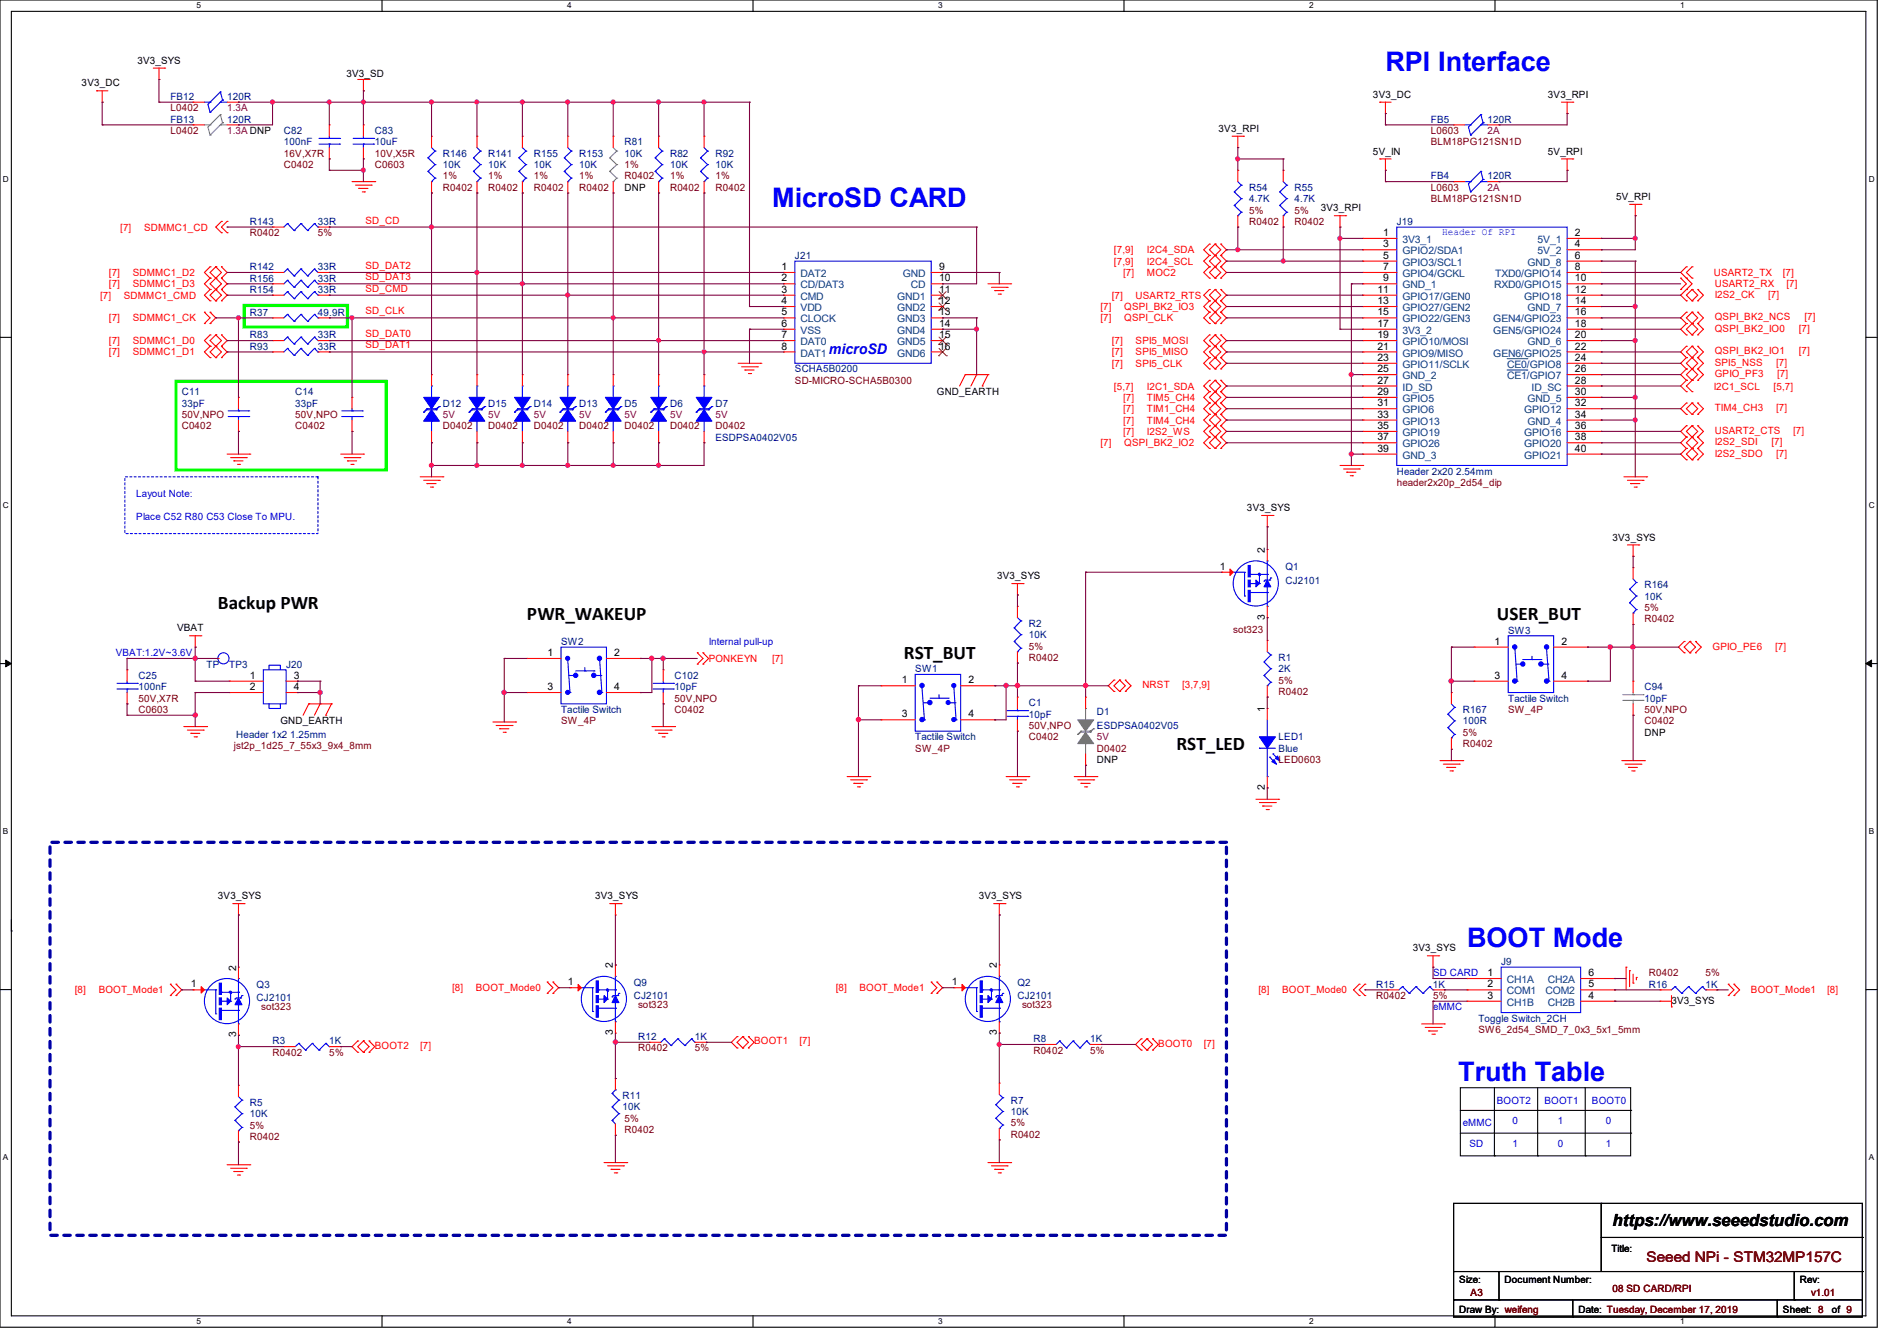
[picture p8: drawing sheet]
<svg xmlns="http://www.w3.org/2000/svg" width="297mm" height="210mm" viewBox="0 0 297 210" stroke-linecap="round" stroke-linejoin="round" font-family="sans-serif">
<defs><g id="words">
<g font-size="4.2" fill="#00f">
<text x="216.9" y="11">RPI Interface</text>
<text x="120.9" y="32.4">MicroSD CARD</text>
<text x="229.7" y="148.3">BOOT Mode</text>
<text x="228.3" y="169.3">Truth Table</text>
</g>
<g font-size="3">
<text x="34.1" y="95.3">Backup PWR</text>
<text x="82.5" y="97.1">PWR_WAKEUP</text>
<text x="234.4" y="97.1">USER_BUT</text>
<text x="141.5" y="103.2">RST_BUT</text>
<text x="184.2" y="117.4">RST_LED</text>
</g>
<text font-size="2.6" x="252.5" y="191.9">https://www.seeedstudio.com</text>
<text font-size="2.3" fill="#00f" x="129.8" y="55.4">microSD</text>
<text font-size="2.3" fill="#800000" x="257.8" y="197.7">Seeed NPi - STM32MP157C</text>
<g font-size="1.6">
<text x="21.5" y="10">3V3_SYS</text>
<text x="12.8" y="13.5">3V3_DC</text>
<text x="54.2" y="12.1">3V3_SD</text>
<text x="215" y="15.3">3V3_DC</text>
<text x="242.4" y="15.3">3V3_RPI</text>
<text x="190.8" y="20.7">3V3_RPI</text>
<text x="97.8" y="29.9">DNP</text>
<text x="215" y="24.2">5V_IN</text>
<text x="242.4" y="24.2">5V_RPI</text>
<text x="206.8" y="33.1">3V3_RPI</text>
<text x="253" y="31.3">5V_RPI</text>
<text x="216.6" y="37">1</text>
<text x="216.6" y="38.7">3</text>
<text x="216.6" y="40.5">5</text>
<text x="246.6" y="37">2</text>
<text x="246.6" y="38.7">4</text>
<text x="246.6" y="40.5">6</text>
<text x="122.3" y="42.3">1</text>
<text x="122.3" y="44.1">2</text>
<text x="122.3" y="45.8">3</text>
<text x="122.3" y="47.6">4</text>
<text x="147" y="42.3">9</text>
<text x="147" y="44.1">10</text>
<text x="147" y="45.8">11</text>
<text x="147" y="47.6">12</text>
<text x="215.7" y="45.8">11</text>
<text x="215.7" y="47.6">13</text>
<text x="216.6" y="42.3">7</text>
<text x="216.6" y="44.1">9</text>
<text x="246.6" y="42.3">8</text>
<text x="246.6" y="44.1">10</text>
<text x="246.6" y="45.8">12</text>
<text x="246.6" y="47.6">14</text>
<text x="122.3" y="49.4">5</text>
<text x="122.3" y="51.2">6</text>
<text x="122.3" y="53">7</text>
<text x="147" y="49.4">13</text>
<text x="147" y="51.2">14</text>
<text x="147" y="53">15</text>
<text x="215.7" y="49.4">15</text>
<text x="215.7" y="51.2">17</text>
<text x="215.7" y="53">19</text>
<text x="246.6" y="49.4">16</text>
<text x="246.6" y="51.2">18</text>
<text x="246.6" y="53">20</text>
<text x="122.3" y="54.7">8</text>
<text x="147" y="54.7">16</text>
<text x="215.7" y="54.7">21</text>
<text x="215.7" y="56.5">23</text>
<text x="215.7" y="58.3">25</text>
<text x="246.6" y="54.7">22</text>
<text x="246.6" y="56.5">24</text>
<text x="246.6" y="58.3">26</text>
<text x="146.7" y="61.9">GND_EARTH</text>
<text x="215.7" y="60.1">27</text>
<text x="215.7" y="61.8">29</text>
<text x="215.7" y="63.6">31</text>
<text x="215.7" y="65.4">33</text>
<text x="246.6" y="60.1">28</text>
<text x="246.6" y="61.8">30</text>
<text x="246.6" y="63.6">32</text>
<text x="246.6" y="65.4">34</text>
<text x="215.7" y="67.2">35</text>
<text x="215.7" y="69">37</text>
<text x="215.7" y="70.7">39</text>
<text x="246.6" y="67.2">36</text>
<text x="246.6" y="69">38</text>
<text x="246.6" y="70.7">40</text>
<text x="195.2" y="80">3V3_SYS</text>
<text x="191" y="89.2">1</text>
<text x="198" y="86.6" transform="rotate(-90 198 86.6)">2</text>
<text x="252.5" y="84.7">3V3_SYS</text>
<text x="156.1" y="90.7">3V3_SYS</text>
<text x="27.7" y="98.9">VBAT</text>
<text x="198" y="97.1" transform="rotate(-90 198 97.1)">3</text>
<text x="234" y="101">1</text>
<text x="244.5" y="101">2</text>
<text x="39.1" y="106.3">1</text>
<text x="46" y="106.3">3</text>
<text x="85.7" y="102.7">1</text>
<text x="96.2" y="102.7">2</text>
<text x="141.2" y="107">1</text>
<text x="151.6" y="107">2</text>
<text x="234" y="106.3">3</text>
<text x="244.5" y="106.3">4</text>
<text x="39.1" y="108.1">2</text>
<text x="43.9" y="113.5">GND_EARTH</text>
<text x="46" y="108.1">4</text>
<text x="85.7" y="108.1">3</text>
<text x="96.2" y="108.1">4</text>
<text x="141.2" y="112.4">3</text>
<text x="151.6" y="112.4">4</text>
<text x="198" y="111.5" transform="rotate(-90 198 111.5)">1</text>
<text x="171.7" y="119.5">DNP</text>
<text x="257.5" y="115.2">DNP</text>
<text x="198" y="123.7" transform="rotate(-90 198 123.7)">2</text>
<text x="34.1" y="140.8">3V3_SYS</text>
<text x="93.2" y="140.8">3V3_SYS</text>
<text x="153.2" y="140.8">3V3_SYS</text>
<text x="221.2" y="149">3V3_SYS</text>
<text x="29.9" y="154.6">1</text>
<text x="37" y="152" transform="rotate(-90 37 152)">2</text>
<text x="88.9" y="154.3">1</text>
<text x="96" y="151.7" transform="rotate(-90 96 151.7)">2</text>
<text x="149" y="154.3">1</text>
<text x="156.1" y="151.7" transform="rotate(-90 156.1 151.7)">2</text>
<text x="232.9" y="152.9">1</text>
<text x="232.9" y="154.6">2</text>
<text x="248.7" y="154.6">5</text>
<text x="248.7" y="152.9">6</text>
<text x="232.9" y="156.4">3</text>
<text x="248.7" y="156.4">4</text>
<text x="261.7" y="157.2">3V3_SYS</text>
<text x="37" y="162.5" transform="rotate(-90 37 162.5)">3</text>
<text x="96" y="162.1" transform="rotate(-90 96 162.1)">3</text>
<text x="156.1" y="162.1" transform="rotate(-90 156.1 162.1)">3</text>
<text x="252.3" y="196.1">Title:</text>
<text x="228.5" y="200.9">Size:</text>
<text x="235.6" y="200.9">Document Number:</text>
<text x="281.8" y="200.9">Rev:</text>
<text x="228.5" y="205.6">Draw By: weifeng</text>
<text x="247.1" y="205.6">Date: Tuesday, December 17, 2019</text>
<text x="279.1" y="205.6">Sheet: 8</text>
<text x="286.8" y="205.6">of 9</text>
</g>
<g font-size="1.6" fill="#000080">
<text x="26.7" y="15.7">FB12</text>
<text x="35.6" y="15.7">120R</text>
<text x="26.7" y="19.2">FB13</text>
<text x="35.6" y="19.2">120R</text>
<text x="44.4" y="21">C82</text>
<text x="44.4" y="22.8">100nF</text>
<text x="58.7" y="21">C83</text>
<text x="58.7" y="22.8">10uF</text>
<text x="97.8" y="22.8">R81</text>
<text x="224" y="19.2">FB5</text>
<text x="232.9" y="19.2">120R</text>
<text x="69.3" y="24.6">R146</text>
<text x="69.3" y="26.3">10K</text>
<text x="76.5" y="24.6">R141</text>
<text x="76.5" y="26.3">10K</text>
<text x="83.6" y="24.6">R155</text>
<text x="83.6" y="26.3">10K</text>
<text x="90.7" y="24.6">R153</text>
<text x="90.7" y="26.3">10K</text>
<text x="97.8" y="24.6">10K</text>
<text x="104.9" y="24.6">R82</text>
<text x="104.9" y="26.3">10K</text>
<text x="112" y="24.6">R92</text>
<text x="112" y="26.3">10K</text>
<text x="195.6" y="29.9">R54</text>
<text x="202.7" y="29.9">R55</text>
<text x="224" y="28.1">FB4</text>
<text x="232.9" y="28.1">120R</text>
<text x="39.1" y="35.2">R143</text>
<text x="49.8" y="35.2">33R</text>
<text x="195.6" y="31.7">4.7K</text>
<text x="202.7" y="31.7">4.7K</text>
<text x="218.7" y="35.2">J19</text>
<text x="124.5" y="40.6">J21</text>
<text x="39.1" y="42.3">R142</text>
<text x="39.1" y="45.9">R154</text>
<text x="39.1" y="44.1">R156</text>
<text x="49.8" y="42.3">33R</text>
<text x="49.8" y="45.9">33R</text>
<text x="49.8" y="44.1">33R</text>
<text x="39.1" y="49.4">R37</text>
<text x="39.1" y="53">R83</text>
<text x="49.8" y="49.4">49.9R</text>
<text x="49.8" y="53">33R</text>
<text x="39.1" y="54.8">R93</text>
<text x="49.8" y="54.8">33R</text>
<text x="124.5" y="58.3">SCHA5B0200</text>
<text x="28.4" y="61.9">C11</text>
<text x="28.4" y="63.7">33pF</text>
<text x="46.2" y="61.9">C14</text>
<text x="46.2" y="63.7">33pF</text>
<text x="69.3" y="63.7">D12</text>
<text x="76.5" y="63.7">D15</text>
<text x="83.6" y="63.7">D14</text>
<text x="90.7" y="63.7">D13</text>
<text x="97.8" y="63.7">D5</text>
<text x="104.9" y="63.7">D6</text>
<text x="112" y="63.7">D7</text>
<text x="112" y="69">ESDPSA0402V05</text>
<text x="218.7" y="74.3">Header 2x20 2.54mm</text>
<text x="201.3" y="89.3">Q1</text>
<text x="201.3" y="91.4">CJ2101</text>
<text x="257.5" y="92.1">R164</text>
<text x="257.5" y="93.9">10K</text>
<text x="87.8" y="101">SW2</text>
<text x="161.1" y="98.2">R2</text>
<text x="161.1" y="99.9">10K</text>
<text x="236.1" y="99.2">SW3</text>
<text x="21.7" y="106.3">C25</text>
<text x="32.3" y="104.6">TP</text>
<text x="35.9" y="104.6">TP3</text>
<text x="44.8" y="104.6">J20</text>
<text x="105.6" y="106.3">C102</text>
<text x="143.3" y="105.3">SW1</text>
<text x="200.2" y="103.5">R1</text>
<text x="200.2" y="105.3">2K</text>
<text x="21.7" y="108.1">100nF</text>
<text x="87.8" y="111.7">Tactile Switch</text>
<text x="105.6" y="108.1">10pF</text>
<text x="161.1" y="110.6">C1</text>
<text x="161.1" y="112.4">10pF</text>
<text x="171.7" y="112">D1</text>
<text x="229" y="111.7">R167</text>
<text x="229" y="113.5">100R</text>
<text x="236.1" y="109.9">Tactile Switch</text>
<text x="257.5" y="108.1">C94</text>
<text x="257.5" y="109.9">10pF</text>
<text x="37" y="115.6">Header 1x2 1.25mm</text>
<text x="143.3" y="115.9">Tactile Switch</text>
<text x="171.7" y="114.2">ESDPSA0402V05</text>
<text x="200.2" y="115.9">LED1</text>
<text x="200.2" y="117.7">Blue</text>
<text x="40.2" y="154.7">Q3</text>
<text x="99.2" y="154.3">Q9</text>
<text x="159.3" y="154.3">Q2</text>
<text x="215.5" y="154.7">R15</text>
<text x="224.4" y="154.7">1K</text>
<text x="235" y="151.1">J9</text>
<text x="258.1" y="154.7">R16</text>
<text x="267" y="154.7">1K</text>
<text x="40.2" y="156.8">CJ2101</text>
<text x="99.2" y="156.5">CJ2101</text>
<text x="159.3" y="156.5">CJ2101</text>
<text x="231.5" y="160">Toggle Switch_2CH</text>
<text x="42.7" y="163.6">R3</text>
<text x="51.6" y="163.6">1K</text>
<text x="99.9" y="162.9">R12</text>
<text x="108.8" y="162.9">1K</text>
<text x="161.8" y="163.2">R8</text>
<text x="170.7" y="163.2">1K</text>
<text x="39.1" y="173.2">R5</text>
<text x="97.5" y="172.1">R11</text>
<text x="97.5" y="173.9">10K</text>
<text x="158.2" y="172.8">R7</text>
<text x="39.1" y="175">10K</text>
<text x="158.2" y="174.6">10K</text>
</g>
<g font-size="1.6" fill="#800000">
<text x="26.7" y="17.4">L0402</text>
<text x="26.7" y="21">L0402</text>
<text x="224" y="21">L0603</text>
<text x="224" y="22.8">BLM18PG121SN1D</text>
<text x="44.4" y="26.3">C0402</text>
<text x="44.4" y="24.6">16V,X7R</text>
<text x="58.7" y="26.3">C0603</text>
<text x="58.7" y="24.6">10V,X5R</text>
<text x="69.3" y="28.1">1%</text>
<text x="69.3" y="29.9">R0402</text>
<text x="76.5" y="28.1">1%</text>
<text x="76.5" y="29.9">R0402</text>
<text x="83.6" y="28.1">1%</text>
<text x="83.6" y="29.9">R0402</text>
<text x="90.7" y="28.1">1%</text>
<text x="90.7" y="29.9">R0402</text>
<text x="97.8" y="26.3">1%</text>
<text x="97.8" y="28.1">R0402</text>
<text x="104.9" y="28.1">1%</text>
<text x="104.9" y="29.9">R0402</text>
<text x="112" y="28.1">1%</text>
<text x="112" y="29.9">R0402</text>
<text x="224" y="29.9">L0603</text>
<text x="195.6" y="33.4">5%</text>
<text x="195.6" y="35.2">R0402</text>
<text x="202.7" y="33.4">5%</text>
<text x="202.7" y="35.2">R0402</text>
<text x="224" y="31.7">BLM18PG121SN1D</text>
<text x="39.1" y="37">R0402</text>
<text x="49.8" y="37">5%</text>
<text x="28.4" y="65.4">50V,NPO</text>
<text x="46.2" y="65.4">50V,NPO</text>
<text x="124.5" y="60.1">SD-MICRO-SCHA5B0300</text>
<text x="28.4" y="67.2">C0402</text>
<text x="46.2" y="67.2">C0402</text>
<text x="69.3" y="67.2">D0402</text>
<text x="76.5" y="67.2">D0402</text>
<text x="83.6" y="67.2">D0402</text>
<text x="90.7" y="67.2">D0402</text>
<text x="97.8" y="67.2">D0402</text>
<text x="104.9" y="67.2">D0402</text>
<text x="112" y="67.2">D0402</text>
<text x="218.7" y="76.1">header2x20p_2d54_dip</text>
<text x="257.5" y="95.7">5%</text>
<text x="161.1" y="101.7">5%</text>
<text x="193.1" y="99.1">sot323</text>
<text x="257.5" y="97.4">R0402</text>
<text x="161.1" y="103.5">R0402</text>
<text x="200.2" y="107.1">5%</text>
<text x="21.7" y="111.7">C0603</text>
<text x="21.7" y="109.9">50V,X7R</text>
<text x="87.8" y="113.5">SW_4P</text>
<text x="105.6" y="111.7">C0402</text>
<text x="105.6" y="109.9">50V,NPO</text>
<text x="200.2" y="108.8">R0402</text>
<text x="236.1" y="111.7">SW_4P</text>
<text x="257.5" y="113.5">C0402</text>
<text x="257.5" y="111.7">50V,NPO</text>
<text x="36.6" y="117.3">jst2p_1d25_7_55x3_9x4_8mm</text>
<text x="143.3" y="117.7">SW_4P</text>
<text x="161.1" y="115.9">C0402</text>
<text x="161.1" y="114.2">50V,NPO</text>
<text x="171.7" y="117.7">D0402</text>
<text x="200.2" y="119.5">LED0603</text>
<text x="229" y="115.2">5%</text>
<text x="229" y="117">R0402</text>
<text x="258.1" y="152.9">R0402</text>
<text x="267" y="152.9">5%</text>
<text x="40.9" y="158.2">sot323</text>
<text x="99.9" y="157.9">sot323</text>
<text x="160" y="157.9">sot323</text>
<text x="215.5" y="156.5">R0402</text>
<text x="224.4" y="156.5">5%</text>
<text x="231.5" y="161.8">SW6_2d54_SMD_7_0x3_5x1_5mm</text>
<text x="42.7" y="165.3">R0402</text>
<text x="51.6" y="165.3">5%</text>
<text x="99.9" y="164.7">R0402</text>
<text x="108.8" y="164.7">5%</text>
<text x="161.8" y="165">R0402</text>
<text x="170.7" y="165">5%</text>
<text x="39.1" y="176.7">5%</text>
<text x="39.1" y="178.5">R0402</text>
<text x="97.8" y="175.7">5%</text>
<text x="97.8" y="177.5">R0402</text>
<text x="158.2" y="176.4">5%</text>
<text x="158.2" y="178.2">R0402</text>
<text x="230.2" y="202.9">A3</text>
<text x="252.5" y="202.3">08 SD CARD/RPI</text>
<text x="283.6" y="202.9">v1.01</text>
</g>
<g font-size="1.6" fill="#800040">
<text x="35.6" y="17.4">1.3A</text>
<text x="35.6" y="21">1.3A DNP</text>
<text x="232.9" y="21">2A</text>
<text x="232.9" y="29.9">2A</text>
<text x="69.3" y="65.4">5V</text>
<text x="76.5" y="65.4">5V</text>
<text x="83.6" y="65.4">5V</text>
<text x="90.7" y="65.4">5V</text>
<text x="97.8" y="65.4">5V</text>
<text x="104.9" y="65.4">5V</text>
<text x="112" y="65.4">5V</text>
<text x="171.7" y="115.9">5V</text>
</g>
<g font-size="1.6" fill="#f00">
<text x="57.2" y="35">SD_CD</text>
<text x="18.8" y="36.1">[7]</text>
<text x="22.6" y="36.1">SDMMC1_CD</text>
<text x="174.4" y="41.4">[7,9]</text>
<text x="174.4" y="39.7">[7,9]</text>
<text x="179.6" y="41.4">I2C4_SCL</text>
<text x="179.6" y="39.7">I2C4_SDA</text>
<text x="15.7" y="46.8">[7]</text>
<text x="17.1" y="43.2">[7]</text>
<text x="17.1" y="45">[7]</text>
<text x="19.4" y="46.8">SDMMC1_CMD</text>
<text x="20.8" y="43.2">SDMMC1_D2</text>
<text x="20.8" y="45">SDMMC1_D3</text>
<text x="57.2" y="42.1">SD_DAT2</text>
<text x="57.2" y="43.9">SD_DAT3</text>
<text x="57.2" y="45.7">SD_CMD</text>
<text x="174.1" y="46.8">[7]</text>
<text x="175.9" y="43.2">[7]</text>
<text x="177.8" y="46.8">USART2_RTS</text>
<text x="179.6" y="43.2">MOC2</text>
<text x="268.3" y="43.2">USART2_TX</text>
<text x="268.5" y="45">USART2_RX</text>
<text x="268.5" y="46.6">I2S2_CK</text>
<text x="276.8" y="46.6">[7]</text>
<text x="279.1" y="43.2">[7]</text>
<text x="279.7" y="45">[7]</text>
<text x="17.1" y="50.3">[7]</text>
<text x="17.1" y="53.9">[7]</text>
<text x="20.8" y="50.3">SDMMC1_CK</text>
<text x="20.8" y="53.9">SDMMC1_D0</text>
<text x="57.2" y="49.2">SD_CLK</text>
<text x="57.2" y="52.8">SD_DAT0</text>
<text x="172.3" y="48.6">[7]</text>
<text x="172.3" y="50.3">[7]</text>
<text x="174.1" y="53.9">[7]</text>
<text x="176" y="48.6">QSPI_BK2_IO3</text>
<text x="176" y="50.3">QSPI_CLK</text>
<text x="177.8" y="53.9">SPI5_MOSI</text>
<text x="268.5" y="50.2">QSPI_BK2_NCS</text>
<text x="268.5" y="51.9">QSPI_BK2_IO0</text>
<text x="281.6" y="51.9">[7]</text>
<text x="282.5" y="50.2">[7]</text>
<text x="17.1" y="55.7">[7]</text>
<text x="20.8" y="55.7">SDMMC1_D1</text>
<text x="57.2" y="54.6">SD_DAT1</text>
<text x="174.1" y="55.7">[7]</text>
<text x="174.1" y="57.4">[7]</text>
<text x="177.8" y="55.7">SPI5_MISO</text>
<text x="177.8" y="57.4">SPI5_CLK</text>
<text x="268.5" y="57.3">SPI5_NSS</text>
<text x="268.5" y="59.1">GPIO_PF3</text>
<text x="268.5" y="55.5">QSPI_BK2_IO1</text>
<text x="278.1" y="57.3">[7]</text>
<text x="278.3" y="59.1">[7]</text>
<text x="281.6" y="55.5">[7]</text>
<text x="174.4" y="61">[5,7]</text>
<text x="175.9" y="62.8">[7]</text>
<text x="175.9" y="64.6">[7]</text>
<text x="179.6" y="61">I2C1_SDA</text>
<text x="179.6" y="62.8">TIM5_CH4</text>
<text x="179.6" y="64.6">TIM1_CH4</text>
<text x="268.3" y="61">I2C1_SCL</text>
<text x="268.5" y="64.4">TIM4_CH3</text>
<text x="277.7" y="61">[5,7]</text>
<text x="278.1" y="64.4">[7]</text>
<text x="172.3" y="69.9">[7]</text>
<text x="175.9" y="66.3">[7]</text>
<text x="175.9" y="68.1">[7]</text>
<text x="176" y="69.9">QSPI_BK2_IO2</text>
<text x="179.6" y="66.3">TIM4_CH4</text>
<text x="179.6" y="68.1">I2S2_WS</text>
<text x="268.5" y="67.9">USART2_CTS</text>
<text x="268.5" y="69.7">I2S2_SDI</text>
<text x="268.5" y="71.5">I2S2_SDO</text>
<text x="277.4" y="69.7">[7]</text>
<text x="278.1" y="71.5">[7]</text>
<text x="280.8" y="67.9">[7]</text>
<text x="268.1" y="101.7">GPIO_PE6</text>
<text x="277.9" y="101.7">[7]</text>
<text x="111" y="103.7">PONKEYN</text>
<text x="120.9" y="103.7">[7]</text>
<text x="178.9" y="107.8">NRST</text>
<text x="185.1" y="107.8">[3,7,9]</text>
<text x="11.7" y="155.6">[8]</text>
<text x="15.5" y="155.6">BOOT_Mode1</text>
<text x="70.8" y="155.2">[8]</text>
<text x="74.5" y="155.2">BOOT_Mode0</text>
<text x="130.9" y="155.2">[8]</text>
<text x="134.6" y="155.2">BOOT_Mode1</text>
<text x="197" y="155.6">[8]</text>
<text x="200.7" y="155.6">BOOT_Mode0</text>
<text x="274.1" y="155.6">BOOT_Mode1</text>
<text x="286.1" y="155.6">[8]</text>
<text x="58.7" y="164.3">BOOT2</text>
<text x="65.8" y="164.3">[7]</text>
<text x="118.1" y="163.6">BOOT1</text>
<text x="125.2" y="163.6">[7]</text>
<text x="181.4" y="164">BOOT0</text>
<text x="188.5" y="164">[7]</text>
</g>
<g font-size="1.6" fill="#004080">
<text x="219.6" y="38.1">3V3_1</text>
<text x="219.6" y="39.8">GPIO2/SDA1</text>
<text x="219.6" y="41.6">GPIO3/SCL1</text>
<text x="239.1" y="41.6">GND_8</text>
<text x="240.7" y="38.1">5V_1</text>
<text x="240.7" y="39.8">5V_2</text>
<text x="125.3" y="43.4">DAT2</text>
<text x="125.3" y="45.2">CD/DAT3</text>
<text x="125.3" y="46.9">CMD</text>
<text x="140.5" y="46.9">GND1</text>
<text x="141.3" y="43.4">GND</text>
<text x="142.6" y="45.2">CD</text>
<text x="219.6" y="43.4">GPIO4/GCKL</text>
<text x="219.6" y="45.2">GND_1</text>
<text x="219.6" y="46.9">GPIO17/GEN0</text>
<text x="233.9" y="45.2">RXD0/GPIO15</text>
<text x="234.1" y="43.4">TXD0/GPIO14</text>
<text x="238.6" y="46.9">GPIO18</text>
<text x="125.3" y="48.7">VDD</text>
<text x="125.3" y="50.5">CLOCK</text>
<text x="125.3" y="52.3">VSS</text>
<text x="140.5" y="48.7">GND2</text>
<text x="140.5" y="50.5">GND3</text>
<text x="140.5" y="52.3">GND4</text>
<text x="219.6" y="48.7">GPIO27/GEN2</text>
<text x="219.6" y="50.5">GPIO22/GEN3</text>
<text x="219.6" y="52.3">3V3_2</text>
<text x="233.8" y="50.5">GEN4/GPIO23</text>
<text x="233.8" y="52.3">GEN5/GPIO24</text>
<text x="239.1" y="48.7">GND_7</text>
<text x="125.3" y="54.1">DAT0</text>
<text x="125.3" y="55.8">DAT1</text>
<text x="140.5" y="54.1">GND5</text>
<text x="140.5" y="55.8">GND6</text>
<text x="219.6" y="54.1">GPIO10/MOSI</text>
<text x="219.6" y="55.8">GPIO9/MISO</text>
<text x="219.6" y="57.6">GPIO11/SCLK</text>
<text x="219.6" y="59.4">GND_2</text>
<text x="233.8" y="55.8">GEN6/GPIO25</text>
<text x="236" y="57.6">CE0/GPIO8</text>
<text x="236" y="59.4">CE1/GPIO7</text>
<text x="239.1" y="54.1">GND_6</text>
<text x="219.6" y="61.2">ID_SD</text>
<text x="219.6" y="63">GPIO5</text>
<text x="219.6" y="64.7">GPIO6</text>
<text x="238.6" y="64.7">GPIO12</text>
<text x="239.1" y="63">GND_5</text>
<text x="239.8" y="61.2">ID_SC</text>
<text x="219.6" y="66.5">GPIO13</text>
<text x="219.6" y="68.3">GPIO19</text>
<text x="219.6" y="70.1">GPIO26</text>
<text x="219.6" y="71.8">GND_3</text>
<text x="238.6" y="68.3">GPIO16</text>
<text x="238.6" y="70.1">GPIO20</text>
<text x="238.6" y="71.8">GPIO21</text>
<text x="239.1" y="66.5">GND_4</text>
<text x="235.9" y="154">CH1A</text>
<text x="235.9" y="155.7">COM1</text>
<text x="242" y="155.7">COM2</text>
<text x="242.4" y="154">CH2A</text>
<text x="235.9" y="157.5">CH1B</text>
<text x="242.4" y="157.5">CH2B</text>
</g>
<g font-size="1.6" fill="#00f">
<text x="225.8" y="36.8">Header Of RPI</text>
<text x="21.3" y="77.9">Layout Note:</text>
<text x="21.3" y="81.4">Place C52 R80 C53 Close To MPU.</text>
<text x="111" y="101">Internal pull-up</text>
<text x="18.1" y="102.8">VBAT:1.2V~3.6V</text>
<text x="224.4" y="152.9">SD CARD</text>
<text x="224.4" y="158.2">eMMC</text>
<text x="234.4" y="172.8">BOOT2</text>
<text x="241.8" y="172.8">BOOT1</text>
<text x="249.3" y="172.8">BOOT0</text>
<text x="229" y="176.4">eMMC</text>
<text x="230.1" y="179.6">SD</text>
<text x="236.8" y="176">0</text>
<text x="236.8" y="179.6">1</text>
<text x="243.9" y="179.6">0</text>
<text x="243.9" y="176">1</text>
<text x="251.4" y="176">0</text>
<text x="251.4" y="179.6">1</text>
</g>
<g font-size="1.3">
<text x="30.8" y="1.3">5</text>
<text x="88.8" y="1.3">4</text>
<text x="146.9" y="1.3">3</text>
<text x="205" y="1.3">2</text>
<text x="263.1" y="1.3">1</text>
<text x=".5" y="28.4">D</text>
<text x="292.6" y="28.4">D</text>
<text x=".5" y="79.5">C</text>
<text x="292.6" y="79.5">C</text>
<text x=".5" y="130.6">B</text>
<text x="292.6" y="130.6">B</text>
<text x=".5" y="181.7">A</text>
<text x="292.6" y="181.7">A</text>
<text x="30.8" y="207.4">5</text>
<text x="88.8" y="207.4">4</text>
<text x="146.9" y="207.4">3</text>
<text x="205" y="207.4">2</text>
<text x="263.1" y="207.4">1</text>
</g>
</g></defs>
<path d="M0 0h293.9v207.9h-293.9zM1.8 1.8h290.3v204.3h-290.3z" fill="none" stroke="#000" stroke-width=".17"/>
<g fill="#fff">
<path d="M30.8 .2h.7v1.4h-.7z"/>
<path d="M30.8 206.2h.7v1.4h-.7z"/>
</g>
<path d="M59.8 0v1.8M59.8 206.1v1.8" fill="none" stroke="#000" stroke-width=".17"/>
<g fill="#fff">
<path d="M88.8 .2h.7v1.4h-.7z"/>
<path d="M88.8 206.2h.7v1.4h-.7z"/>
</g>
<path d="M117.9 0v1.8M117.9 206.1v1.8" fill="none" stroke="#000" stroke-width=".17"/>
<g fill="#fff">
<path d="M146.9 .2h.7v1.4h-.7z"/>
<path d="M146.9 206.2h.7v1.4h-.7z"/>
</g>
<path d="M176 0v1.8M176 206.1v1.8" fill="none" stroke="#000" stroke-width=".17"/>
<g fill="#fff">
<path d="M205 .2h.7v1.4h-.7z"/>
<path d="M205 206.2h.7v1.4h-.7z"/>
</g>
<path d="M234.1 0v1.8M234.1 206.1v1.8" fill="none" stroke="#000" stroke-width=".17"/>
<g fill="#fff">
<path d="M263.1 .2h.6v1.4h-.6z"/>
<path d="M263.1 206.2h.6v1.4h-.6z"/>
<path d="M.5 27.3h.9v1.4h-.9z"/>
<path d="M292.6 27.3h.9v1.4h-.9z"/>
<path d="M.5 78.4h.9v1.4h-.9z"/>
<path d="M292.6 78.4h.9v1.4h-.9z"/>
</g>
<path d="M0 52.8h1.8M292.1 52.8h1.8" fill="none" stroke="#000" stroke-width=".17"/>
<g fill="#fff">
<path d="M.5 129.5h.8v1.4h-.8z"/>
<path d="M292.6 129.5h.8v1.4h-.8z"/>
</g>
<path d="M0 103.9h1.8M292.1 103.9h1.8" fill="none" stroke="#000" stroke-width=".17"/>
<path d="M.9 103.4l.9 .5-.9 .5zM292.1 103.9l.9-.5v1z" fill="#000" stroke="#000" stroke-width=".16"/>
<g fill="#fff">
<path d="M.5 180.5h.8v1.4h-.8z"/>
<path d="M292.6 180.5h.8v1.4h-.8z"/>
</g>
<g fill="none" stroke="#000" stroke-width=".17">
<path d="M0 155h1.8M1.8 145.8h.1M1.8 144v1.8M292.1 155h1.8M228.6 170.3h26.7v10.7h-26.7zM228.6 173.9h26.7M228.6 177.5h26.7M234 170.3v10.7M240.7 170.3v10.7M248.2 170.3v10.7M255.3 173.9h.1M255.3 177.5h.1"/>
<path d="M227.6 188.5h64v17.7h-64zM227.6 199.1h64M234 181h.1M234.7 199.1v4.5M240.7 181h.1M248.2 181h.1M250.7 188.5h.1M250.7 188.5v10.6M250.7 193.8h40.9M280.9 199.1v4.5M291.6 199.1h.1M291.6 193.8h.1"/>
<path d="M227.6 203.6h.1M227.6 203.6h64M234.7 203.6h.1M246.3 206.2h.1M246.3 203.6v2.6M278.3 206.2h.1M278.3 203.6v2.6M280.9 203.6h.1"/>
</g>
<path d="M19.6 74.7h30.2v8.9h-30.2z" fill="none" stroke="#00f" stroke-width=".17" stroke-dasharray=".3 .3"/>
<path d="M7.8 131.9h184.2v61.6h-184.2z" fill="none" stroke="#0000a0" stroke-width=".51" stroke-dasharray="1 1"/>
<path d="M27.6 59.7h32.9v13.9h-32.9zM38.2 47.8h16.2v3.4h-16.2z" fill="none" stroke="#0f0" stroke-width=".51"/>
<g fill="none" stroke="#f00" stroke-width=".17">
<path d="M15.1 14.2h.1M15.1 14.2h1.8M16 16h.1M16 14.2v1.8M24 10.7h1.8M24.9 12.4h.1M24.9 10.7v1.7M25.8 10.7h.1M30.2 16h.1M30.2 19.6h.1M30.2 16h1.8M30.2 19.6h1.8"/>
<path d="M35.6 16h1.7M35.6 19.6h1.7M37.3 16h.1M37.3 19.6h.1M51.6 19.6h.1M51.6 19.6v1.7M56 12.4h1.8M56.9 14.2h.1M56.9 19.6h.1M56.9 12.4v1.8M56.9 19.6v1.7M57.8 12.4h.1"/>
<path d="M216 16h.1M216 16h1.8M216.9 17.8h.1M216.9 16v1.8M227.6 19.6h.1M227.6 19.6h1.8M232.9 19.6h1.8M234.7 19.6h.1M244.5 16h1.8M245.4 17.8h.1M245.4 16v1.8M246.3 16h.1"/>
<path d="M34.7 34.7h.1M34.7 36.4h.1M34.7 34.7l-.9 .9 .9 .8M35.6 34.7h.1M35.6 36.4h.1M35.6 34.7l-.9 .9 .9 .8M42.7 35.6h.1M42.7 35.6h1.7M49.8 35.6h1.8M51.6 35.6h.1M51.6 24.9h.1M51.6 23.1v1.8"/>
<path d="M55.1 28.4h3.6M55.7 29h2.4M56.2 29.5h.1M56.2 29.5h1.4M56.7 30.1h.4M56.9 24.9h.1M56.9 23.1v1.8M57.1 30.1h.1M58.1 29h.1M58.7 28.4h.1M67.6 21.3h.1M67.6 30.2h.1"/>
<path d="M67.6 21.3v1.8M67.6 28.4v1.8M74.7 21.3h.1M74.7 30.2h.1M74.7 21.3v1.8M74.7 28.4v1.8M81.8 21.3h.1M81.8 30.2h.1M81.8 21.3v1.8M81.8 28.4v1.8M88.9 21.3h.1M88.9 30.2h.1"/>
<path d="M88.9 21.3v1.8M88.9 28.4v1.8M96 21.3h.1M96 30.2h.1M96 21.3v1.8M96 28.4v1.8M103.1 21.3h.1M103.1 30.2h.1M103.1 21.3v1.8M103.1 28.4v1.8M110.2 21.3h.1M110.2 30.2h.1"/>
<path d="M110.2 21.3v1.8M110.2 28.4v1.8M189.4 38.2h.1M189.4 38.2l-.9 .9 .9 .9M190.2 38.2h.1M190.2 38.2l.9 .9-1.7 1.8 1.7 1.8-.9 .9M190.2 38.2l-.8 .9 1.7 1.8-1.7 1.8 .8 .9M191.1 38.2h.1M191.1 38.2l.9 .9-.9 .9M192.9 21.3h1.8M193.8 23.1h.1M193.8 26.7h.1"/>
<path d="M193.8 35.6h.1M193.8 21.3v1.8M193.8 26.7v1.7M193.8 33.8v1.8M194.7 21.3h.1M200.9 26.7h.1M200.9 35.6h.1M200.9 26.7v1.7M200.9 33.8v1.8M208.9 33.8h1.8M209.8 35.6h.1M209.8 33.8v1.8"/>
<path d="M210.7 33.8h.1M213.4 37.3h.1M213.4 39.1h.1M213.4 37.3h5.3M213.4 39.1h5.3M216 24.9h.1M216 24.9h1.8M216.9 26.7h.1M216.9 24.9v1.8M227.6 28.4h.1M227.6 28.4h1.8M232.9 28.4h1.8"/>
<path d="M234.7 28.4h.1M244.5 24.9h1.8M245.4 26.7h.1M245.4 24.9v1.8M245.4 37.3h5.3M245.4 39.1h5.3M246.3 24.9h.1M250.7 37.3h.1M250.7 39.1h.1M255.1 32h1.8M256 33.8h.1M256 32v1.8"/>
<path d="M256.9 32h.1M32 50.7h.1M32 48.9h.1M32 48.9l.9 .9-.9 .9M32.9 41.8h.1M32.9 43.6h.1M32.9 45.3h.1M32.9 47.1h.1M32.9 48.9h.1M32.9 50.7h.1M32.9 52.5h.1M32.9 54.2h.1"/>
<path d="M32.9 56h.1M32.9 45.3l-.9 .9 .9 .9M32.9 41.8l-.9 .9 .9 .9M32.9 43.6l-.9 .8 .9 .9M32.9 48.9l.9 .9-.9 .9M32.9 52.5l-.9 .8 .9 .9M32.9 54.2l-.9 .9 .9 .9M33.8 43.6h.1M33.8 41.8h.1M33.8 45.3h.1M33.8 47.1h.1M33.8 54.2h.1"/>
<path d="M33.8 52.5h.1M33.8 56h.1M33.8 41.8l.9 .9-1.8 1.7 1.8 1.8-.9 .9M33.8 41.8l-.9 .9 1.8 1.7-1.8 1.8 .9 .9M33.8 52.5l.9 .8-1.8 1.8 .9 .9M33.8 52.5l-.9 .8 1.8 1.8-.9 .9M34.7 41.8h.1M34.7 43.6h.1M34.7 45.3h.1M34.7 47.1h.1M34.7 52.5h.1M34.7 54.2h.1"/>
<path d="M34.7 56h.1M34.7 41.8l.9 .9-.9 .9M34.7 45.3l.9 .9-.9 .9M34.7 43.6l.9 .8-.9 .9M34.7 52.5l.9 .8-.9 .9M34.7 54.2l.9 .9-.9 .9M42.7 42.7h.1M42.7 49.8h.1M42.7 55.1h.1M42.7 46.2h.1M42.7 44.4h.1M42.7 53.3h.1"/>
<path d="M42.7 44.4h1.7M42.7 42.7h1.7M42.7 49.8h1.7M42.7 46.2h1.7M42.7 53.3h1.7M42.7 55.1h1.7M49.8 44.4h1.8M49.8 42.7h1.8M49.8 49.8h1.8M49.8 46.2h1.8M49.8 53.3h1.8M49.8 55.1h1.8"/>
<path d="M51.6 42.7h.1M51.6 49.8h.1M51.6 55.1h.1M51.6 46.2h.1M51.6 44.4h.1M51.6 53.3h.1M67.6 58.7h.1M67.6 58.7v1.8M74.7 58.7h.1M74.7 58.7v1.8M81.8 58.7h.1M81.8 58.7v1.8"/>
<path d="M88.9 58.7h.1M88.9 58.7v1.8M96 58.7h.1M96 58.7v1.8M103.1 58.7h.1M103.1 58.7v1.8M110.2 58.7h.1M110.2 58.7v1.8M115.6 56.9h3.5M116.1 57.4h2.5M116.6 58h.1M116.6 58h1.5"/>
<path d="M117.2 58.5h.3M117.5 58.5h.1M118.6 57.4h.1M119.1 56.9h.1M122.7 42.7h.1M122.7 44.4h.1M122.7 46.2h.1M122.7 48h.1M122.7 49.8h.1M122.7 51.6h.1M122.7 53.3h.1M122.7 55.1h.1"/>
<path d="M122.7 44.4h1.8M122.7 42.7h1.8M122.7 49.8h1.8M122.7 46.2h1.8M122.7 48h1.8M122.7 51.6h1.8M122.7 53.3h1.8M122.7 55.1h1.8M145.8 44.4h1.8M145.8 42.7h1.8M145.8 49.8h1.8M145.8 46.2h1.8"/>
<path d="M145.8 48h1.8M145.8 51.6h1.8M145.8 53.3h1.8M145.8 55.1h1.8M147.6 42.7h.1M147.6 44.4h.1M147.6 46.2h.1M147.6 48h.1M147.6 49.8h.1M147.6 51.6h.1M147.6 53.3h.1M147.6 55.1h.1"/>
<path d="M151.1 58.7h.1M151.1 58.7l-.9 1.8M151.1 58.7h3.6M152.9 58.7h.1M152.9 58.7l-.9 1.8M154.7 58.7h.1M154.7 44.4h3.5M154.7 58.7l-.9 1.8M155.2 45h2.5M155.7 45.5h.1M155.7 45.5h1.5M156.3 46.1h.3"/>
<path d="M156.6 46.1h.1M157.7 45h.1M158.2 44.4h.1M189.4 40h.1M189.4 41.8h.1M189.4 59.6h.1M189.4 52.5h.1M189.4 54.2h.1M189.4 56h.1M189.4 57.8h.1M189.4 45.3h.1M189.4 47.1h.1"/>
<path d="M189.4 43.6h.1M189.4 48.9h.1M189.4 50.7h.1M189.4 40l-.9 .9 .9 .9M189.4 41.8l-.9 .9 .9 .9M189.4 59.6l-.9 .9 .9 .8M189.4 56l-.9 .9 .9 .9M189.4 52.5l-.9 .8 .9 .9M189.4 48.9l-.9 .9 .9 .9M189.4 54.2l-.9 .9 .9 .9M189.4 45.3l-.9 .9 .9 .9M189.4 47.1l-.9 .9 .9 .9"/>
<path d="M190.2 41.8h.1M190.2 40h.1M190.2 59.6h.1M190.2 54.2h.1M190.2 52.5h.1M190.2 56h.1M190.2 57.8h.1M190.2 47.1h.1M190.2 45.3h.1M190.2 43.6h.1M190.2 48.9h.1M190.2 50.7h.1"/>
<path d="M190.2 59.6l.9 .9-1.7 1.7 1.7 1.8-1.7 1.8 1.7 1.8-1.7 1.7 .8 .9M190.2 59.6l-.8 .9 1.7 1.7-1.7 1.8 1.7 1.8-1.7 1.8 1.7 1.7-.9 .9M190.2 52.5l-.8 .8 1.7 1.8-1.7 1.8 .8 .9M190.2 52.5l.9 .8-1.7 1.8 1.7 1.8-.9 .9M190.2 45.3l-.8 .9 1.7 1.8-1.7 1.8 .8 .9M190.2 45.3l.9 .9-1.7 1.8 1.7 1.8-.9 .9M191.1 40h.1M191.1 41.8h.1M191.1 59.6h.1M191.1 52.5h.1M191.1 54.2h.1M191.1 56h.1"/>
<path d="M191.1 57.8h.1M191.1 45.3h.1M191.1 47.1h.1M191.1 43.6h.1M191.1 48.9h.1M191.1 50.7h.1M191.1 40l.9 .9-.9 .9M191.1 41.8l.9 .9-.9 .9M191.1 56l.9 .9-.9 .9M191.1 59.6l.9 .9-.9 .8M191.1 48.9l.9 .9-.9 .9M191.1 52.5l.9 .8-.9 .9"/>
<path d="M191.1 54.2l.9 .9-.9 .9M191.1 45.3l.9 .9-.9 .9M191.1 47.1l.9 .9-.9 .9M213.4 40.9h.1M213.4 42.7h.1M213.4 44.4h.1M213.4 46.2h.1M213.4 48h.1M213.4 49.8h.1M213.4 51.6h.1M213.4 53.3h.1M213.4 55.1h.1"/>
<path d="M213.4 56.9h.1M213.4 58.7h.1M213.4 44.4h5.3M213.4 56.9h5.3M213.4 58.7h5.3M213.4 42.7h5.3M213.4 49.8h5.3M213.4 40.9h5.3M213.4 46.2h5.3M213.4 48h5.3M213.4 51.6h5.3M213.4 53.3h5.3"/>
<path d="M213.4 55.1h5.3M245.4 44.4h5.3M245.4 56.9h5.3M245.4 58.7h5.3M245.4 42.7h5.3M245.4 49.8h5.3M245.4 40.9h5.3M245.4 46.2h5.3M245.4 48h5.3M245.4 51.6h5.3M245.4 53.3h5.3M245.4 55.1h5.3"/>
<path d="M250.7 40.9h.1M250.7 42.7h.1M250.7 44.4h.1M250.7 46.2h.1M250.7 48h.1M250.7 49.8h.1M250.7 51.6h.1M250.7 53.3h.1M250.7 55.1h.1M250.7 56.9h.1M250.7 58.7h.1M263.1 43.6h.1"/>
<path d="M263.1 45.3h.1M263.1 43.6l.9 .8-.9 .9M264 59.6h.1M264 57.8h.1M264 56h.1M264 41.8h.1M264 43.6h.1M264 45.3h.1M264 47.1h.1M264 50.7h.1M264 48.9h.1M264 52.5h.1"/>
<path d="M264 54.2h.1M264 59.6l-.9 .9 .9 .8M264 56l-.9 .9 .9 .9M264 54.2l-.9 .9 .9 .9M264 57.8l-.9 .9 .9 .9M264 41.8l-.9 .9 1.8 1.7-1.8 1.8 .9 .9M264 48.9l-.9 .9 .9 .9M264 50.7l-.9 .9 .9 .9M264.9 59.6h.1M264.9 56h.1M264.9 57.8h.1M264.9 43.6h.1"/>
<path d="M264.9 41.8h.1M264.9 45.3h.1M264.9 47.1h.1M264.9 48.9h.1M264.9 50.7h.1M264.9 52.5h.1M264.9 54.2h.1M264.9 54.2l.9 .9-1.8 1.8 1.8 1.8-1.8 1.8 .9 .8M264.9 54.2l-.9 .9 1.8 1.8-1.8 1.8 .9 .9M264.9 41.8l-.9 .9 .9 .9M264.9 45.3l.9 .9-.9 .9M264.9 45.3l-.9 .9 .9 .9"/>
<path d="M264.9 48.9l.9 .9-1.8 1.8 .9 .9M264.9 48.9l-.9 .9 1.8 1.8-.9 .9M265.8 57.8h.1M265.8 56h.1M265.8 59.6h.1M265.8 47.1h.1M265.8 45.3h.1M265.8 50.7h.1M265.8 48.9h.1M265.8 52.5h.1M265.8 54.2h.1M265.8 56l.9 .9-.9 .9"/>
<path d="M265.8 57.8l.9 .9-.9 .9M265.8 54.2l.9 .9-.9 .9M265.8 45.3l.9 .9-.9 .9M265.8 48.9l.9 .9-.9 .9M265.8 50.7l.9 .9-.9 .9M35.6 71.1h3.5M36.1 71.7h2.5M36.6 72.2h.1M36.6 72.2h1.5M37.2 72.7h.3M37.3 62.2h.1M37.3 67.6h.1"/>
<path d="M37.3 62.2v1.8M37.3 65.8v1.8M37.5 72.7h.1M38.6 71.7h.1M39.1 71.1h.1M53.3 71.1h3.6M53.9 71.7h2.4M54.4 72.2h.1M54.4 72.2h1.4M54.9 72.7h.4M55.1 62.2h.1M55.1 67.6h.1"/>
<path d="M55.1 62.2v1.8M55.1 65.8v1.8M55.3 72.7h.1M56.3 71.7h.1M56.9 71.1h.1M65.8 74.7h3.5M66.3 75.2h2.5M66.8 75.7h.1M66.8 75.7h1.5M67.4 76.3h.3M67.6 69.3h.1M67.6 67.6v1.7"/>
<path d="M67.7 76.3h.1M68.8 75.2h.1M69.3 74.7h.1M74.7 69.3h.1M74.7 67.6v1.7M81.8 69.3h.1M81.8 67.6v1.7M88.9 69.3h.1M88.9 67.6v1.7M96 69.3h.1M96 67.6v1.7M103.1 69.3h.1"/>
<path d="M103.1 67.6v1.7M110.2 69.3h.1M110.2 67.6v1.7M153.8 60.5h.1M189.4 64.9h.1M189.4 66.7h.1M189.4 61.3h.1M189.4 63.1h.1M189.4 68.5h.1M189.4 70.2h.1M189.4 64.9l-.9 .9 .9 .9M189.4 61.3l-.9 .9 .9 .9"/>
<path d="M189.4 68.5l-.9 .8 .9 .9M189.4 63.1l-.9 .9 .9 .9M189.4 66.7l-.9 .9 .9 .9M190.2 66.7h.1M190.2 64.9h.1M190.2 61.3h.1M190.2 63.1h.1M190.2 68.5h.1M190.2 70.2h.1M191.1 64.9h.1M191.1 66.7h.1M191.1 61.3h.1"/>
<path d="M191.1 63.1h.1M191.1 68.5h.1M191.1 70.2h.1M191.1 61.3l.9 .9-.9 .9M191.1 68.5l.9 .8-.9 .9M191.1 64.9l.9 .9-.9 .9M191.1 63.1l.9 .9-.9 .9M191.1 66.7l.9 .9-.9 .9M209.8 72.9h3.6M210.4 73.4h2.4M210.9 74h.1M210.9 74h1.4"/>
<path d="M211.4 74.5h.4M211.8 74.5h.1M212.8 73.4h.1M213.4 72.9h.1M213.4 60.5h.1M213.4 62.2h.1M213.4 64h.1M213.4 65.8h.1M213.4 67.6h.1M213.4 69.3h.1M213.4 71.1h.1M213.4 71.1h5.3"/>
<path d="M213.4 60.5h5.3M213.4 62.2h5.3M213.4 64h5.3M213.4 65.8h5.3M213.4 67.6h5.3M213.4 69.3h5.3M245.4 71.1h5.3M245.4 60.5h5.3M245.4 62.2h5.3M245.4 64h5.3M245.4 65.8h5.3M245.4 67.6h5.3"/>
<path d="M245.4 69.3h5.3M250.7 60.5h.1M250.7 62.2h.1M250.7 64h.1M250.7 65.8h.1M250.7 67.6h.1M250.7 69.3h.1M250.7 71.1h.1M254.3 74.7h3.5M254.8 75.2h2.5M255.3 75.7h.1M255.3 75.7h1.5"/>
<path d="M255.9 76.3h.3M256.2 76.3h.1M257.3 75.2h.1M257.8 74.7h.1M264 64.9h.1M264 63.1h.1M264 61.3h.1M264 68.5h.1M264 66.7h.1M264 70.2h.1M264 72h.1M264 66.7l-.9 .9 .9 .9"/>
<path d="M264 63.1l-.9 .9 .9 .9M264 70.2l-.9 .9 .9 .9M264 68.5l-.9 .8 .9 .9M264.9 63.1h.1M264.9 64.9h.1M264.9 61.3h.1M264.9 66.7h.1M264.9 68.5h.1M264.9 70.2h.1M264.9 72h.1M264.9 63.1l.9 .9-.9 .9M264.9 63.1l-.9 .9 .9 .9"/>
<path d="M264.9 66.7l.9 .9-1.8 1.7 1.8 1.8-.9 .9M264.9 66.7l-.9 .9 1.8 1.7-1.8 1.8 .9 .9M265.8 64.9h.1M265.8 63.1h.1M265.8 68.5h.1M265.8 66.7h.1M265.8 70.2h.1M265.8 72h.1M265.8 63.1l.9 .9-.9 .9M265.8 66.7l.9 .9-.9 .9M265.8 70.2l.9 .9-.9 .9M265.8 68.5l.9 .8-.9 .9"/>
<path d="M29.7 99.6h1.8M30.6 99.6v1.7M31.5 99.6h.1M158.4 91.4h1.8M159.3 93.2h.1M159.3 95h.1M159.3 91.4v1.8M159.3 95v1.7M160.2 91.4h.1M191.3 89.6h.1M191.3 89.6h1.8M197.5 80.7h1.8"/>
<path d="M198.4 82.5h.1M198.4 96.7h.1M198.4 86.1h.1M198.4 80.7v1.8M198.4 86.1v1.7M198.4 95v1.7M199.3 80.7h.1M254.8 85.3h1.8M255.7 87.1h.1M255.7 88.9h.1M255.7 97.8h.1M255.7 85.3v1.8"/>
<path d="M255.7 88.9v1.8M255.7 96v1.8M256.6 85.3h.1M19.9 104.9h.1M19.9 110.2h.1M19.9 104.9v1.8M19.9 108.5v1.7M28.8 113.8h3.5M29.3 114.3h2.5M29.9 114.9h.1M29.9 114.9h1.4M30.4 115.4h.4"/>
<path d="M30.6 101.3h.1M30.8 115.4h.1M31.8 114.3h.1M32.3 113.8h.1M34.1 103.1h.1M35.9 106.7h.1M35.9 108.5h.1M35.9 108.5h5.3M35.9 106.7h5.3M44.8 108.5h1.8M44.8 106.7h1.8M46.6 106.7h.1"/>
<path d="M46.6 108.5h.1M48.3 110.2h.1M48.3 110.2l-.8 1.8M48.3 110.2h3.6M50.1 110.2h.1M50.1 110.2l-.9 1.8M51 112h.1M51.9 110.2h.1M51.9 110.2l-.9 1.8M77.2 113.1h3.5M77.7 113.6h2.5M78.2 114.1h.1"/>
<path d="M78.2 114.1h1.5M78.8 114.7h.3M79.1 114.7h.1M80.2 113.6h.1M80.7 113.1h.1M82.5 103.1h.1M82.5 108.5h.1M82.5 103.1h5.3M82.5 108.5h5.3M95 103.1h5.3M95 108.5h5.3M100.3 103.1h.1"/>
<path d="M100.3 108.5h.1M102.1 113.8h3.5M102.6 114.3h2.5M103.1 114.9h.1M103.1 114.9h1.5M103.7 115.4h.3M103.8 104.9h.1M103.8 110.2h.1M103.8 104.9v1.8M103.8 108.5v1.7M104 115.4h.1M105.1 114.3h.1"/>
<path d="M105.6 113.8h.1M109.2 102.2h.1M109.2 104h.1M109.2 102.2l.9 .9-.9 .9M110.1 102.2h.1M110.1 104h.1M110.1 102.2l.9 .9-.9 .9M138 107.4h.1M138 112.7h.1M138 107.4h5.3M138 112.7h5.3M150.4 107.4h5.3"/>
<path d="M150.4 112.7h5.3M155.7 107.4h.1M155.7 112.7h.1M159.3 103.8h.1M159.3 109.2h.1M159.3 114.5h.1M159.3 102.1v1.7M159.3 109.2v1.8M159.3 112.7v1.8M170 109.2h.1M170 119.8h.1M170 109.2v1.8"/>
<path d="M170 118.1v1.7M174.4 108.3h.1M174.4 106.5h.1M174.4 106.5l-.9 .9 .9 .9M175.3 106.5h.1M175.3 108.3h.1M175.3 106.5l.9 .9-.9 .9M175.3 106.5l-.9 .9 .9 .9M176.2 108.3h.1M176.2 106.5h.1M176.2 106.5l.9 .9-.9 .9M198.4 100.3h.1"/>
<path d="M198.4 109.2h.1M198.4 111h.1M198.4 100.3v1.8M198.4 107.4v1.8M198.4 111v1.7M225.5 119.1h3.5M226 119.7h2.5M227.2 108.5h.1M227.2 117.3h.1M227.2 108.5v1.7M227.2 115.6v1.7M228.5 119.7h.1"/>
<path d="M229 119.1h.1M230.8 101.3h.1M230.8 106.7h.1M230.8 101.3h5.3M230.8 106.7h5.3M243.2 101.3h5.4M243.2 106.7h5.4M248.6 101.3h.1M248.6 106.7h.1M253.9 119.1h3.6M254.4 119.7h2.5M255.7 106.7h.1"/>
<path d="M255.7 112h.1M255.7 106.7v1.8M255.7 110.2v1.8M256.9 119.7h.1M257.5 119.1h.1M263.7 102.2h.1M263.7 100.5h.1M263.7 100.5l-.9 .8 .9 .9M264.6 100.5h.1M264.6 102.2h.1M264.6 100.5l.9 .8-.9 .9M264.6 100.5l-.9 .8 .9 .9"/>
<path d="M265.5 102.2h.1M265.5 100.5h.1M265.5 100.5l.9 .8-.9 .9M132.6 121.6h3.6M133.2 122.1h2.5M133.7 122.7h.1M133.7 122.7h1.4M134.2 123.2h.4M134.6 123.2h.1M135.7 122.1h.1M136.2 121.6h.1M157.5 121.6h3.6"/>
<path d="M158.1 122.1h2.5M158.6 122.7h.1M158.6 122.7h1.4M159.1 123.2h.4M159.5 123.2h.1M160.6 122.1h.1M161.1 121.6h.1M168.2 121.6h3.5M168.7 122.1h2.5M169.2 122.7h.1M169.2 122.7h1.5M169.8 123.2h.3"/>
<path d="M170.1 123.2h.1M171.2 122.1h.1M171.7 121.6h.1M196.6 125.2h3.6M197.2 125.7h2.5M197.7 126.2h.1M197.7 126.2h1.4M198.2 126.8h.4M198.4 123.4h.1M198.4 121.6v1.8M198.6 126.8h.1M199.7 125.7h.1"/>
<path d="M200.2 125.2h.1M226.5 120.2h.1M226.5 120.2h1.4M227 120.7h.4M227.4 120.7h.1M255 120.2h.1M255 120.2h1.4M255.5 120.7h.4M255.9 120.7h.1M26.7 155.9h.1M26.7 154.1h.1M26.7 154.1l.9 .9-.9 .9"/>
<path d="M27.6 154.1h.1M27.6 155.9h.1M27.6 154.1l.8 .9-.8 .9M30.2 155h.1M30.2 155h1.8M36.4 141.5h1.8M37.3 143.3h.1M37.3 151.5h.1M37.3 141.5v1.8M37.3 151.5v1.7M38.2 141.5h.1M85.7 155.6h.1"/>
<path d="M85.7 153.8h.1M85.7 153.8l.9 .9-.9 .9M86.6 153.8h.1M86.6 155.6h.1M86.6 153.8l.9 .9-.9 .9M89.2 154.7h.1M89.2 154.7h1.8M95.5 141.5h1.7M96.4 143.3h.1M96.4 151.1h.1M96.4 141.5v1.8M96.4 151.1v1.8"/>
<path d="M97.2 141.5h.1M145.8 155.6h.1M145.8 153.8h.1M145.8 153.8l.9 .9-.9 .9M146.7 153.8h.1M146.7 155.6h.1M146.7 153.8l.9 .9-.9 .9M149.4 154.7h.1M149.4 154.7h1.7M155.6 141.5h1.8M156.5 143.3h.1M156.5 151.1h.1"/>
<path d="M156.5 141.5v1.8M156.5 151.1v1.8M157.4 141.5h.1M212.8 154.1h.1M212.8 155.9h.1M212.8 154.1l-.9 .9 .9 .9M213.7 154.1h.1M213.7 155.9h.1M213.7 154.1l-.9 .9 .9 .9M217.3 155h.1M217.3 155h1.7M223.5 149.7h1.8"/>
<path d="M224.4 151.5h.1M224.4 149.7v1.8M224.4 155h1.7M225.3 149.7h.1M226.1 155h.1M229.7 153.2h.1M229.7 155h.1M229.7 156.8h.1M229.7 156.8h5.3M229.7 155h5.3M229.7 153.2h5.3M247.5 156.8h5.3"/>
<path d="M247.5 155h5.3M247.5 153.2h5.3M252.8 156.8h.1M252.8 155h.1M252.8 153.2h.1M254.6 151.5h.1M254.6 151.5v3.5M255.1 152h.1M255.1 152v2.5M255.7 154h.1M255.7 152.6v1.4M256.2 153.1h.1"/>
<path d="M256.2 153.1v.4M259.9 156.8h.1M259.9 155h.1M259.9 156.8h1.8M259.9 155h1.8M261.7 157.7h.1M261.7 155.9v1.8M267 155h1.8M268.8 155h.1M270.6 154.1h.1M270.6 155.9h.1M270.6 154.1l.9 .9-.9 .9"/>
<path d="M271.5 154.1h.1M271.5 155.9h.1M271.5 154.1l.9 .9-.9 .9M37.3 162.1h.1M37.3 170h.1M37.3 178.9h.1M37.3 160.4v1.7M37.3 170v1.7M37.3 177.1v1.8M44.4 163.9h.1M44.4 163.9h1.8M51.6 163.9h1.7"/>
<path d="M53.3 163.9h.1M56 164.8h.1M56 163h.1M56 163l-.9 .9 .9 .9M56.9 163h.1M56.9 164.8h.1M56.9 163l.9 .9-.9 .9M56.9 163l-.9 .9 .9 .9M57.8 164.8h.1M57.8 163h.1M57.8 163l.9 .9-.9 .9M96.4 177.8h.1"/>
<path d="M96.4 168.9h.1M96.4 161.8h.1M96.4 160v1.8M96.4 168.9v1.8M96.4 176v1.8M101.7 163.2h.1M101.7 163.2h1.8M108.8 163.2h1.8M110.6 163.2h.1M115.4 164.1h.1M115.4 162.3h.1M115.4 162.3l-.9 .9 .9 .9"/>
<path d="M116.3 162.3h.1M116.3 164.1h.1M116.3 162.3l.9 .9-.9 .9M116.3 162.3l-.9 .9 .9 .9M117.2 164.1h.1M117.2 162.3h.1M117.2 162.3l.9 .9-.9 .9M156.5 161.8h.1M156.5 169.6h.1M156.5 178.5h.1M156.5 160v1.8M156.5 169.6v1.8"/>
<path d="M156.5 176.7v1.8M163.6 163.6h.1M163.6 163.6h1.8M170.7 163.6h1.8M172.5 163.6h.1M178.7 164.5h.1M178.7 162.7h.1M178.7 162.7l-.9 .9 .9 .9M179.6 162.7h.1M179.6 164.5h.1M179.6 162.7l.9 .9-.9 .9M179.6 162.7l-.9 .9 .9 .9"/>
<path d="M180.5 164.5h.1M180.5 162.7h.1M180.5 162.7l.9 .9-.9 .9M222.6 160.4h3.5M223.1 160.9h2.5M223.7 161.5h.1M223.7 161.5h1.4M224.2 162h.4M224.6 162h.1M225.6 160.9h.1M226.1 160.4h.1M35.6 182.4h3.5"/>
<path d="M36.1 183h2.5M36.6 183.5h.1M36.6 183.5h1.5M37.2 184h.3M37.5 184h.1M38.6 183h.1M39.1 182.4h.1M94.6 182.1h3.5M95.1 182.6h2.5M95.7 183.1h.1M95.7 183.1h1.4M96.2 183.7h.4"/>
<path d="M96.6 183.7h.1M97.6 182.6h.1M98.1 182.1h.1M154.7 182.1h3.5M155.2 182.6h2.5M155.7 183.1h.1M155.7 183.1h1.5M156.3 183.7h.3M156.6 183.7h.1M157.7 182.6h.1M158.2 182.1h.1"/>
</g>
<g fill="#00f" stroke="#00f" stroke-width=".17">
<path d="M154.7 155.9l.5 .6-.5 .5z"/>
<path d="M94.6 155.9l.5 .6-.5 .5z"/>
<path d="M196.6 90.8l.6 .6-.6 .5z"/>
<path d="M35.6 156.3l.5 .5-.5 .6z"/>
<path d="M153.5 157.5h.3v1.8h-.3z" fill-rule="evenodd"/>
<path d="M153.5 153.6h.3v1.8h-.3z" fill-rule="evenodd"/>
<path d="M153.5 155.9h.3v1.1h-.3z" fill-rule="evenodd"/>
<path d="M156.5 155.9l.5 1.1h-1.1z" fill-rule="evenodd"/>
<path d="M67.6 64.2l1.2 1.8h-2.5z" fill-rule="evenodd"/>
<path d="M66.3 62.2h2.5l-1.2 1.8z" fill-rule="evenodd"/>
<path d="M103.1 64.2l1.3 1.8h-2.5z" fill-rule="evenodd"/>
<path d="M101.9 62.2h2.5l-1.3 1.8z" fill-rule="evenodd"/>
<path d="M74.7 64.2l1.2 1.8h-2.5z" fill-rule="evenodd"/>
<path d="M73.4 62.2h2.5l-1.2 1.8z" fill-rule="evenodd"/>
<path d="M199.5 119l.4 .7-.8-.4z" fill-rule="evenodd"/>
<path d="M200 118.4l.4 .7-.7-.3z" fill-rule="evenodd"/>
<path d="M197.2 115.4h2.5l-1.3 1.8z" fill-rule="evenodd"/>
<path d="M110.2 64.2l1.3 1.8h-2.5z" fill-rule="evenodd"/>
<path d="M109 62.2h2.5l-1.3 1.8z" fill-rule="evenodd"/>
<path d="M93.3 157.5h.4v1.8h-.4z" fill-rule="evenodd"/>
<path d="M93.3 153.6h.4v1.8h-.4z" fill-rule="evenodd"/>
<path d="M93.3 155.9h.4v1.1h-.4z" fill-rule="evenodd"/>
<path d="M96.4 155.9l.5 1.1h-1.1z" fill-rule="evenodd"/>
<path d="M81.8 64.2l1.2 1.8h-2.4z" fill-rule="evenodd"/>
<path d="M80.6 62.2h2.4l-1.2 1.8z" fill-rule="evenodd"/>
<path d="M195.4 92.5h.3v1.7h-.3z" fill-rule="evenodd"/>
<path d="M195.4 88.6h.3v1.7h-.3z" fill-rule="evenodd"/>
<path d="M195.4 90.8h.3v1.1h-.3z" fill-rule="evenodd"/>
<path d="M198.4 90.8l.6 1.1h-1.1z" fill-rule="evenodd"/>
<path d="M88.9 64.2l1.2 1.8h-2.4z" fill-rule="evenodd"/>
<path d="M87.7 62.2h2.4l-1.2 1.8z" fill-rule="evenodd"/>
<path d="M34.3 157.9h.4v1.8h-.4z" fill-rule="evenodd"/>
<path d="M34.3 154h.4v1.7h-.4z" fill-rule="evenodd"/>
<path d="M34.3 156.3h.4v1.1h-.4z" fill-rule="evenodd"/>
<path d="M37.3 156.3l.6 1.1h-1.1z" fill-rule="evenodd"/>
<path d="M96 64.2l1.2 1.8h-2.4z" fill-rule="evenodd"/>
<path d="M94.8 62.2h2.4l-1.2 1.8z" fill-rule="evenodd"/>
<circle cx="155.2" cy="155" r=".17"/>
<circle cx="88.9" cy="103.1" r=".32"/>
<circle cx="88.9" cy="108.4" r=".32"/>
<circle cx="93.9" cy="108.4" r=".34"/>
<circle cx="93.9" cy="103.1" r=".34"/>
<circle cx="93" cy="105.8" r=".34"/>
<circle cx="90.1" cy="105.8" r=".34"/>
<circle cx="144.4" cy="107.4" r=".34"/>
<circle cx="144.4" cy="112.7" r=".34"/>
<circle cx="149.3" cy="112.7" r=".32"/>
<circle cx="149.3" cy="107.4" r=".32"/>
<circle cx="148.4" cy="110" r=".32"/>
<circle cx="145.6" cy="110" r=".34"/>
<circle cx="95.1" cy="155" r=".16"/>
<circle cx="237.2" cy="101.3" r=".34"/>
<circle cx="237.2" cy="106.7" r=".34"/>
<circle cx="242.1" cy="106.7" r=".34"/>
<circle cx="242.1" cy="101.3" r=".34"/>
<circle cx="241.3" cy="104" r=".34"/>
<circle cx="238.4" cy="104" r=".34"/>
<circle cx="197.2" cy="89.9" r=".16"/>
<circle cx="36.1" cy="155.4" r=".17"/>
</g>
<g fill="none" stroke="#00f" stroke-width=".17">
<path d="M32 16h.9M32.9 17.6h.1M32.9 16h.1M34.5 14.4h.1M34.5 16h.1M34.5 14.4l-1.9 1.9 .3 1.3M34.5 16h1.1M34.5 14.4l.3 1.3M34.8 15.7h.1M34.8 15.7l-1.9 1.9M229.4 19.6h.9M230.3 19.6h.1"/>
<path d="M231.9 17.9h.1M231.9 19.6h.1M231.9 17.9l-2 2 .4 1.3M231.9 19.6h1M231.9 17.9l.3 1.3M232.2 19.2h.1M232.2 19.2l-1.9 2M45 35h.1M45 35l-.6 .6M45 35l1.1 1.1M46.1 36.1h.1M47.1 35h.1"/>
<path d="M47.1 35l-1 1.1M47.1 35l1.1 1.1M48.2 36.1h.1M49.2 35h.1M49.2 35l-1 1.1M49.2 35l.6 .6M49.8 35.6h.1M50 21.7h3.2M50 22.6h3.2M51.6 22.6h.1M51.6 21.7h.1M51.6 21.3v.4"/>
<path d="M51.6 22.6v.5M53.2 21.7h.1M53.2 22.6h.1M55.3 21.7h3.2M55.3 22.6h3.2M56.9 22.6h.1M56.9 21.7h.1M56.9 21.3v.4M56.9 22.6v.5M58.5 21.7h.1M58.5 22.6h.1M67 24.7h.1"/>
<path d="M67 26.8h.1M67 24.7l1.1 1.1M67 26.8l1.1 1.1M67.6 28.4h.1M67.6 23.1l.5 .6M68.1 23.7h.1M68.1 25.8h.1M68.1 27.9h.1M68.1 23.7l-1.1 1M68.1 25.8l-1.1 1M68.1 27.9l-.5 .5M74.1 24.7h.1"/>
<path d="M74.1 26.8h.1M74.1 24.7l1.1 1.1M74.1 26.8l1.1 1.1M74.7 28.4h.1M74.7 23.1l.5 .6M75.2 23.7h.1M75.2 25.8h.1M75.2 27.9h.1M75.2 23.7l-1.1 1M75.2 25.8l-1.1 1M75.2 27.9l-.5 .5M81.2 24.7h.1"/>
<path d="M81.2 26.8h.1M81.2 24.7l1.1 1.1M81.2 26.8l1.1 1.1M81.8 28.4h.1M81.8 23.1l.5 .6M82.3 23.7h.1M82.3 25.8h.1M82.3 27.9h.1M82.3 23.7l-1.1 1M82.3 25.8l-1.1 1M82.3 27.9l-.5 .5M88.3 24.7h.1"/>
<path d="M88.3 26.8h.1M88.3 24.7l1.2 1.1M88.3 26.8l1.2 1.1M88.9 28.4h.1M88.9 23.1l.6 .6M89.5 23.7h.1M89.5 25.8h.1M89.5 27.9h.1M89.5 23.7l-1.2 1M89.5 25.8l-1.2 1M89.5 27.9l-.6 .5M102.6 24.7h.1"/>
<path d="M102.6 26.8h.1M102.6 24.7l1.1 1.1M102.6 26.8l1.1 1.1M103.1 28.4h.1M103.1 23.1l.6 .6M103.7 23.7h.1M103.7 25.8h.1M103.7 27.9h.1M103.7 23.7l-1.1 1M103.7 25.8l-1.1 1M103.7 27.9l-.6 .5M109.7 24.7h.1"/>
<path d="M109.7 26.8h.1M109.7 24.7l1.1 1.1M109.7 26.8l1.1 1.1M110.2 28.4h.1M110.2 23.1l.6 .6M110.8 23.7h.1M110.8 25.8h.1M110.8 27.9h.1M110.8 23.7l-1.1 1M110.8 25.8l-1.1 1M110.8 27.9l-.6 .5M193.3 30.1h.1"/>
<path d="M193.3 32.2h.1M193.3 30.1l1.1 1M193.3 32.2l1.1 1M193.8 33.8h.1M193.8 28.4l.6 .6M194.4 29h.1M194.4 31.1h.1M194.4 33.2h.1M194.4 29l-1.1 1.1M194.4 31.1l-1.1 1.1M194.4 33.2l-.6 .6M200.4 30.1h.1"/>
<path d="M200.4 32.2h.1M200.4 30.1l1.1 1M200.4 32.2l1.1 1M200.9 33.8h.1M200.9 28.4l.6 .6M201.5 29h.1M201.5 31.1h.1M201.5 33.2h.1M201.5 29l-1.1 1.1M201.5 31.1l-1.1 1.1M201.5 33.2l-.6 .6M218.7 35.6h26.7v37.3h-26.7z"/>
<path d="M229.4 28.4h.9M230.3 21.2h.1M230.3 30.1h.1M230.3 28.4h.1M231.9 26.8h.1M231.9 28.4h.1M231.9 26.8l-2 2 .4 1.3M231.9 28.4h1M231.9 26.8l.3 1.3M232.2 28.1h.1M232.2 28.1l-1.9 2M45 42.1h.1"/>
<path d="M45 49.2h.1M45 54.6h.1M45 45.7h.1M45 43.9h.1M45 52.8h.1M45 42.1l-.6 .6M45 42.1l1.1 1.1M45 49.2l-.6 .6M45 49.2l1.1 1.1M45 54.6l-.6 .5M45 54.6l1.1 1.1M45 45.7l-.6 .5"/>
<path d="M45 45.7l1.1 1.1M45 43.9l-.6 .5M45 43.9l1.1 1.1M45 52.8l-.6 .5M45 52.8l1.1 1.1M46.1 43.2h.1M46.1 50.3h.1M46.1 55.7h.1M46.1 46.8h.1M46.1 45h.1M46.1 53.9h.1M47.1 42.1h.1"/>
<path d="M47.1 49.2h.1M47.1 54.6h.1M47.1 45.7h.1M47.1 43.9h.1M47.1 52.8h.1M47.1 42.1l-1 1.1M47.1 42.1l1.1 1.1M47.1 49.2l-1 1.1M47.1 49.2l1.1 1.1M47.1 54.6l-1 1.1M47.1 54.6l1.1 1.1M47.1 45.7l-1 1.1"/>
<path d="M47.1 45.7l1.1 1.1M47.1 43.9l-1 1.1M47.1 43.9l1.1 1.1M47.1 52.8l-1 1.1M47.1 52.8l1.1 1.1M48.2 43.2h.1M48.2 50.3h.1M48.2 55.7h.1M48.2 46.8h.1M48.2 45h.1M48.2 53.9h.1M49.2 42.1h.1"/>
<path d="M49.2 49.2h.1M49.2 54.6h.1M49.2 45.7h.1M49.2 43.9h.1M49.2 52.8h.1M49.2 42.1l-1 1.1M49.2 42.1l.6 .6M49.2 49.2l-1 1.1M49.2 49.2l.6 .6M49.2 54.6l-1 1.1M49.2 54.6l.6 .5M49.2 45.7l-1 1.1"/>
<path d="M49.2 45.7l.6 .5M49.2 43.9l-1 1.1M49.2 43.9l.6 .5M49.2 52.8l-1 1.1M49.2 52.8l.6 .5M49.8 42.7h.1M49.8 49.8h.1M49.8 55.1h.1M49.8 46.2h.1M49.8 44.4h.1M49.8 53.3h.1M124.5 40.9h21.3v16h-21.3z"/>
<path d="M35.7 64.3h3.2M35.7 65.2h3.2M37.3 65.2h.1M37.3 64.3h.1M37.3 64v.3M37.3 65.2v.6M38.9 64.3h.1M38.9 65.2h.1M53.5 64.3h3.2M53.5 65.2h3.2M55.1 65.2h.1M55.1 64.3h.1"/>
<path d="M55.1 64v.3M55.1 65.2v.6M56.7 64.3h.1M56.7 65.2h.1M66.3 64.6h.1M66.8 64h.1M66.8 64h1.5M66.8 64l-.5 .6M67.6 60.5h.1M67.6 66h.1M67.6 60.5v1.7M67.6 66v1.6"/>
<path d="M68.3 64h.1M68.3 64.2h.1M68.3 64.2h-1.5l-.5 .4M68.8 63.7h.1M68.8 63.7l-.5 .3M68.8 63.7l-.5 .5M73.4 64.6h.1M74 64h.1M74 64h1.4M74 64l-.6 .6M74.7 60.5h.1M74.7 66h.1"/>
<path d="M74.7 60.5v1.7M74.7 66v1.6M75.4 64h.1M75.4 64.2h.1M75.4 64.2h-1.4l-.6 .4M75.9 63.7h.1M75.9 63.7l-.5 .3M75.9 63.7l-.5 .5M80.6 64.6h.1M81.1 64h.1M81.1 64h1.4M81.1 64l-.5 .6"/>
<path d="M81.8 60.5h.1M81.8 66h.1M81.8 60.5v1.7M81.8 66v1.6M82.5 64h.1M82.5 64.2h.1M82.5 64.2h-1.4l-.5 .4M83 63.7h.1M83 63.7l-.5 .3M83 63.7l-.5 .5M87.7 64.6h.1M88.2 64h.1"/>
<path d="M88.2 64h1.4M88.2 64l-.5 .6M88.9 60.5h.1M88.9 66h.1M88.9 60.5v1.7M88.9 66v1.6M89.6 64h.1M89.6 64.2h.1M89.6 64.2h-1.4l-.5 .4M90.1 63.7h.1M90.1 63.7l-.5 .3M90.1 63.7l-.5 .5"/>
<path d="M94.8 64.6h.1M95.3 64h.1M95.3 64h1.4M95.3 64l-.5 .6M96 60.5h.1M96 66h.1M96 60.5v1.7M96 66v1.6M96.7 64h.1M96.7 64.2h.1M96.7 64.2h-1.4l-.5 .4M97.2 63.7h.1"/>
<path d="M97.2 63.7l-.5 .3M97.2 63.7l-.5 .5M101.9 64.6h.1M102.4 64h.1M102.4 64h1.4M102.4 64l-.5 .6M103.1 60.5h.1M103.1 66h.1M103.1 60.5v1.7M103.1 66v1.6M103.8 64h.1M103.8 64.2h.1"/>
<path d="M103.8 64.2h-1.4l-.5 .4M104.4 63.7h.1M104.4 63.7l-.6 .3M104.4 63.7l-.6 .5M109 64.6h.1M109.5 64h.1M109.5 64h1.5M109.5 64l-.5 .6M110.2 60.5h.1M110.2 66h.1M110.2 60.5v1.7M110.2 66v1.6"/>
<path d="M111 64h.1M111 64.2h.1M111 64.2h-1.5l-.5 .4M111.5 63.7h.1M111.5 63.7l-.5 .3M111.5 63.7l-.5 .5M158.8 98.3h.1M158.8 98.3l1.1 1.1M159.3 96.7l.6 .5M159.9 97.2h.1M159.9 99.4h.1M159.9 97.2l-1.1 1.1"/>
<path d="M159.9 99.4l-1.1 1.1M193.1 89.6h1.8M194.9 89.6h.1M194.9 93.3h.1M194.9 89.6v3.7M195.7 90h.1M195.7 90h1.3M195.7 92.8h2.7M195.7 91.4h1.5M197.2 91.4h.1M197.2 90.1h.1M197.2 90.1v1.3"/>
<path d="M197.4 90h1M197.9 91h.1M198.4 90h.1M198.4 87.8h.1M198.4 92.8h.1M198.4 95h.1M198.4 87.8v3M198.4 91.9v3.1M198.8 90.8h.1M198.8 90.8h-.7l-.2 .2M199 90.5h.1M199 90.5l-.2 .3"/>
<path d="M236.1 99.6h7.1v8.9h-7.1zM255.1 92.3h.1M255.1 94.4h.1M255.1 92.3l1.1 1M255.1 94.4l1.1 1.1M255.7 96h.1M255.7 90.7l.5 .5M256.2 91.2h.1M256.2 93.3h.1M256.2 95.5h.1M256.2 91.2l-1.1 1.1M256.2 93.3l-1.1 1.1"/>
<path d="M256.2 95.5l-.5 .5M18.3 107h3.2M18.3 107.9h3.2M19.9 107.9h.1M19.9 107h.1M19.9 106.7v.3M19.9 107.9v.6M21.5 107h.1M21.5 107.9h.1M41.2 104.9h3.6v5.3h-3.6zM42.1 104.9v-.7h1.8v.7M42.1 110.2v.8h1.8v-.8"/>
<path d="M87.8 101.3h7.2v8.9h-7.2zM88.9 103.5l.3 5M89.1 105.8h.9M89.2 108.5h.1M90 105.8h.1M90.1 105.1h2.9M91.6 105.1h.1M91.6 104.6v.5M93 105.1h.1M93.2 105.8h.9M93.9 103.5l.3 5M94.1 105.8h.1"/>
<path d="M94.2 108.5h.1M102.2 107h3.3M102.2 107.9h3.3M103.8 107.9h.1M103.8 107h.1M103.8 106.7v.3M103.8 107.9v.6M105.5 107h.1M105.5 107.9h.1M143.3 105.6h7.1v8.9h-7.1zM144.4 107.7l.3 5M144.6 110.1h.9"/>
<path d="M144.7 112.7h.1M145.5 110.1h.1M145.6 109.3h2.9M147 109.3h.1M147 108.8v.5M148.5 109.3h.1M148.6 110.1h.9M149.4 107.7l.3 5M149.5 110.1h.1M149.7 112.7h.1M157.7 111.3h3.2M157.7 112.2h3.2"/>
<path d="M158.8 100.5h.1M158.8 100.5l1.1 1M159.3 102.1h.1M159.3 112.2h.1M159.3 111.3h.1M159.3 111v.3M159.3 112.2v.5M159.9 101.5h.1M159.9 101.5l-.6 .6M160.9 111.3h.1M160.9 112.2h.1M197.2 117.2h.1"/>
<path d="M197.2 117.2h2.5M197.9 103.7h.1M197.9 105.8h.1M197.9 103.7l1.1 1M197.9 105.8l1.1 1M198.4 107.4h.1M198.4 117.2h.1M198.4 102.1l.6 .5M198.4 112.7v8.9M198.8 118.6h.1M198.8 118.6l1.1 1.1M199 102.6h.1"/>
<path d="M199 104.7h.1M199 106.8h.1M199 102.6l-1.1 1.1M199 104.7l-1.1 1.1M199 106.8l-.6 .6M199.3 118.1h.1M199.3 118.1l1.1 1M226.7 111.8h.1M226.7 114h.1M226.7 111.8l1.1 1.1M226.7 114l1.1 1M227.2 115.6h.1"/>
<path d="M227.2 110.2l.6 .6M227.8 110.8h.1M227.8 112.9h.1M227.8 115h.1M227.8 110.8l-1.1 1M227.8 112.9l-1.1 1.1M227.8 115l-.6 .6M237.2 101.7l.3 5M237.4 104h.9M237.5 106.7h.1M238.3 104h.1M238.4 103.3h2.9"/>
<path d="M239.9 103.3h.1M239.9 102.8v.5M241.3 103.3h.1M241.5 104h.9M242.1 101.7l.4 5M242.4 104h.1M242.5 106.7h.1M198.4 121.6h.1M32 155h1.8M33.8 155h.1M33.8 158.8h.1M33.8 155v3.8"/>
<path d="M34.7 155.4h.1M34.7 155.4h1.2M34.7 158.2h2.6M34.7 156.8h1.4M36.1 156.8h.1M36.1 155.6h.1M36.1 155.6v1.2M36.3 155.4h1M36.8 156.5h.1M37.3 155.4h.1M37.3 153.2h.1M37.3 158.2h.1"/>
<path d="M37.3 153.2v3.1M37.3 157.4v3M37.7 156.3h.1M37.7 156.3h-.7l-.2 .2M37.9 155.9h.1M37.9 155.9l-.2 .4M91 154.7h1.8M92.8 154.7h.1M92.8 158.4h.1M92.8 154.7v3.7M93.7 155h.1M93.7 155h1.3"/>
<path d="M93.7 157.9h2.7M93.7 156.5h1.4M95.1 156.5h.1M95.1 155.2h.1M95.1 155.2v1.3M95.3 155h1.1M95.8 156.1h.1M96.4 155h.1M96.4 152.9h.1M96.4 157.9h.1M96.4 152.9v3M96.4 157v3"/>
<path d="M96.7 155.9h.1M96.7 155.9h-.7l-.2 .2M96.9 155.6h.1M96.9 155.6l-.2 .3M151.1 154.7h1.8M152.9 154.7h.1M152.9 158.4h.1M152.9 154.7v3.7M153.8 155h.1M153.8 155h1.2M153.8 157.9h2.7M153.8 156.5h1.4"/>
<path d="M155.2 156.5h.1M155.2 155.2h.1M155.2 155.2v1.3M155.4 155h1.1M155.9 156.1h.1M156.5 155h.1M156.5 152.9h.1M156.5 157.9h.1M156.5 152.9v3M156.5 157v3M156.8 155.9h.1M156.8 155.9h-.7l-.2 .2"/>
<path d="M157 155.6h.1M157 155.6l-.2 .3M219.6 154.5h.1M219.6 154.5l-.6 .5M219.6 154.5l1 1.1M220.6 155.6h.1M221.7 154.5h.1M221.7 154.5l-1.1 1.1M221.7 154.5l1.1 1.1M222.8 155.6h.1M223.9 154.5h.1M223.9 154.5l-1.1 1.1"/>
<path d="M223.9 154.5l.5 .5M224.4 155h.1M235 151.5h12.5v7.1h-12.5zM262.3 154.5h.1M262.3 154.5l-.6 .5M262.3 154.5l1 1.1M263.3 155.6h.1M264.4 154.5h.1M264.4 154.5l-1.1 1.1M264.4 154.5l1.1 1.1M265.5 155.6h.1M266.5 154.5h.1"/>
<path d="M266.5 154.5l-1 1.1M266.5 154.5l.5 .5M267 155h.1M36.8 173.4h.1M36.8 175.5h.1M36.8 173.4l1.1 1M36.8 175.5l1.1 1.1M37.3 160.4h.1M37.3 177.1h.1M37.3 171.7l.6 .6M37.9 172.3h.1M37.9 174.4h.1"/>
<path d="M37.9 176.6h.1M37.9 172.3l-1.1 1.1M37.9 174.4l-1.1 1.1M37.9 176.6l-.6 .5M46.8 163.4h.1M46.8 163.4l-.6 .5M46.8 163.4l1 1.1M47.8 164.5h.1M48.9 163.4h.1M48.9 163.4l-1.1 1.1M48.9 163.4l1.1 1.1M50 164.5h.1"/>
<path d="M51 163.4h.1M51 163.4l-1 1.1M51 163.4l.6 .5M51.6 163.9h.1M95.8 175.5h.1M95.8 173.4h.1M95.8 171.2h.1M95.8 175.5l.6 .5M95.8 173.4l1.1 1M95.8 171.2l1.1 1.1M96.4 170.7h.1M96.4 160h.1"/>
<path d="M96.4 170.7l-.6 .5M96.9 174.4h.1M96.9 172.3h.1M96.9 174.4l-1.1 1.1M96.9 172.3l-1.1 1.1M104 162.7h.1M104 162.7l-.5 .5M104 162.7l1.1 1M105.1 163.7h.1M106.1 162.7h.1M106.1 162.7l-1 1M106.1 162.7l1.1 1"/>
<path d="M107.2 163.7h.1M108.3 162.7h.1M108.3 162.7l-1.1 1M108.3 162.7l.5 .5M108.8 163.2h.1M155.9 173h.1M155.9 175.1h.1M155.9 173l1.1 1.1M155.9 175.1l1.1 1.1M156.5 160h.1M156.5 176.7h.1M156.5 171.4l.5 .5"/>
<path d="M157 171.9h.1M157 174.1h.1M157 176.2h.1M157 171.9l-1.1 1.1M157 174.1l-1.1 1M157 176.2l-.5 .5M165.9 163h.1M165.9 163l-.5 .6M165.9 163l1.1 1.1M167 164.1h.1M168 163h.1M168 163l-1 1.1"/>
<path d="M168 163l1.1 1.1M169.1 164.1h.1M170.1 163h.1M170.1 163l-1 1.1M170.1 163l.6 .6M170.7 163.6h.1"/>
<circle cx="196.6" cy="91.4" r="3.5"/>
<circle cx="35" cy="103.1" r=".87"/>
<circle cx="35.5" cy="156.8" r="3.5"/>
<circle cx="94.6" cy="156.4" r="3.5"/>
<circle cx="154.7" cy="156.4" r="3.5"/>
</g>
<g fill="#f00" stroke="#f00" stroke-width=".17">
<path d="M150.6 154.2l.5 .5-.5 .5z"/>
<path d="M90.5 154.2l.5 .5-.5 .5z"/>
<path d="M192.6 89.1l.5 .5-.5 .5z"/>
<path d="M31.5 154.5l.5 .5-.5 .5z"/>
</g>
<g fill="none" stroke="#808080" stroke-width=".17">
<path d="M32 19.6h.9M32.9 19.6h.1M34.5 17.9h.1M34.5 19.6h.1M34.5 17.9l-1.9 2 .3 1.3M34.5 19.6h1.1M34.5 17.9l.3 1.3M34.8 19.2h.1M34.8 19.2l-1.9 2M32.9 21.2h.1M95.5 24.7h.1M95.5 26.8h.1"/>
<path d="M95.5 24.7l1.1 1.1M95.5 26.8l1.1 1.1M96 28.4h.1M96 23.1l.6 .6M96.6 23.7h.1M96.6 25.8h.1M96.6 27.9h.1M96.6 23.7l-1.1 1M96.6 25.8l-1.1 1M96.6 27.9l-.6 .5M168.7 115h.1M169.2 114.5h.1"/>
<path d="M169.2 114.5h1.5M169.2 114.5l-.5 .5M170 111h.1M170 116.5h.1M170 111v1.7M170 116.5v1.6M170.7 114.5h.1M170.7 114.7h.1M170.7 114.7h-1.5l-.5 .3M171.2 114.1h.1M171.2 114.1l-.5 .4M171.2 114.1l-.5 .6"/>
<path d="M254.1 108.8h3.2M254.1 109.7h3.2M255.7 109.7h.1M255.7 108.8h.1M255.7 108.5v.3M255.7 109.7v.5M257.3 108.8h.1M257.3 109.7h.1"/>
</g>
<path d="M236 56.2h3.1M236 58h3.1M239.1 56.2h.1M239.1 58h.1" fill="none" stroke="#004080" stroke-width=".16"/>
<g fill="#808080" stroke="#808080" stroke-width=".17">
<path d="M170 114.7l1.2 1.8h-2.5z" fill-rule="evenodd"/>
<path d="M168.7 112.7h2.5l-1.2 1.8z" fill-rule="evenodd"/>
</g>
<g fill="none" stroke="#804000" stroke-width=".16">
<path d="M147 46.8h.1M147 48.6h.1M147 53.9h.1M147 55.7h.1M147 45.7l1.2 1.1M147 47.5l1.2 1.1M147 52.8l1.2 1.1M147 54.6l1.2 1.1M148.1 45.7l-1.1 1.1M148.1 47.5l-1.1 1.1M148.1 52.8l-1.1 1.1M148.1 54.6l-1.1 1.1"/>
<path d="M148.2 46.8h.1M148.2 48.6h.1M148.2 53.9h.1M148.2 55.7h.1"/>
</g>
<g fill="none" stroke="#800040" stroke-width=".17">
<path d="M16 16h.1M16 19.6h.1M16 16v3.6M16 19.6h14.2M24.9 12.4h.1M24.9 16h.1M24.9 12.4v3.6M24.9 16h5.3M37.3 16h.1M37.3 19.6h.1M37.3 16h80M42.7 16h.1"/>
<path d="M42.7 16v3.6h-5.4M51.6 16h.1M51.6 16v3.6M56.9 14.2h.1M56.9 16h.1M56.9 14.2v5.4M67.6 16h.1M67.6 16v5.3M74.7 16h.1M74.7 16v5.3M81.8 16h.1M81.8 16v5.3"/>
<path d="M88.9 16h.1M88.9 16v5.3M96 16h.1M96 16v5.3M103.1 16h.1M103.1 16v5.3M110.2 16h.1M110.2 16v5.3M117.3 16h.1M117.3 16v32M216.9 19.6h.1M216.9 17.8h.1"/>
<path d="M216.9 19.6h10.7M216.9 17.8v1.8M234.7 19.6h.1M245.4 17.8h.1M245.4 17.8v1.8h-10.7M35.6 35.6h.1M35.6 35.6h7.1M51.6 24.9h.1M51.6 26.7h.1M51.6 35.6h.1M51.6 24.9v1.8M51.6 26.7h5.3"/>
<path d="M51.6 35.6h101.3M56.9 24.9h.1M56.9 26.7h.1M56.9 24.9v3.5M67.6 30.2h.1M67.6 35.6h.1M67.6 30.2v28.5M74.7 30.2h.1M74.7 30.2v28.5M81.8 30.2h.1M81.8 30.2v28.5M88.9 30.2h.1"/>
<path d="M88.9 30.2v28.5M96 30.2h.1M96 30.2v28.5M103.1 30.2h.1M103.1 30.2v28.5M110.2 30.2h.1M110.2 30.2v28.5M152.9 35.6h.1M152.9 35.6v8.8h-5.3M192 39.1h.1M192 39.1h21.4M193.8 35.6h.1"/>
<path d="M193.8 39.1h.1M193.8 24.9h.1M193.8 23.1h.1M193.8 23.1v3.6M193.8 35.6v3.5M193.8 24.9h7.1M200.9 35.6h.1M200.9 24.9h.1M200.9 24.9v1.8M200.9 35.6v5.3M209.8 37.3h.1M209.8 35.6h.1"/>
<path d="M209.8 35.6v16M209.8 37.3h3.6M216.9 28.4h.1M216.9 26.7h.1M216.9 28.4h10.7M216.9 26.7v1.7M234.7 28.4h.1M245.4 26.7h.1M245.4 26.7v1.7h-10.7M250.7 39.1h.1M250.7 37.3h.1M250.7 37.3h5.3"/>
<path d="M256 37.3h.1M256 33.8h.1M256 33.8v5.3h-5.3M33.8 49.8h.1M33.8 49.8h8.9M35.6 42.7h.1M35.6 44.4h.1M35.6 46.2h.1M35.6 53.3h.1M35.6 55.1h.1M35.6 42.7h7.1M35.6 44.4h7.1"/>
<path d="M35.6 46.2h7.1M35.6 53.3h7.1M35.6 55.1h7.1M37.3 49.8h.1M37.3 49.8v12.4M51.6 42.7h.1M51.6 44.4h.1M51.6 46.2h.1M51.6 49.8h.1M51.6 53.3h.1M51.6 55.1h.1M51.6 42.7h71.1"/>
<path d="M51.6 44.4h71.1M51.6 46.2h71.1M51.6 49.8h71.1M51.6 53.3h71.1M51.6 55.1h71.1M55.1 49.8h.1M55.1 49.8v12.4M74.7 42.7h.1M81.8 44.4h.1M88.9 46.2h.1M96 49.8h.1M103.1 53.3h.1"/>
<path d="M110.2 55.1h.1M117.3 48h.1M117.3 51.6h.1M117.3 51.6v5.3M117.3 48h5.4M117.3 51.6h5.4M147.6 42.7h.1M147.6 44.4h.1M147.6 49.8h.1M147.6 51.6h.1M147.6 42.7h8.9M147.6 49.8h5.3"/>
<path d="M147.6 51.6h5.3M152.9 49.8h.1M152.9 51.6h.1M152.9 49.8v8.9M156.5 42.7h.1M156.5 42.7v1.7M192 40.9h.1M192 42.7h.1M192 46.2h.1M192 48h.1M192 49.8h.1M192 53.3h.1"/>
<path d="M192 55.1h.1M192 56.9h.1M192 42.7h21.4M192 46.2h21.4M192 48h21.4M192 49.8h21.4M192 53.3h21.4M192 55.1h21.4M192 40.9h21.4M192 56.9h21.4M200.9 40.9h.1M209.8 51.6h.1"/>
<path d="M209.8 51.6h3.6M211.6 44.4h.1M211.6 58.7h.1M211.6 44.4h1.8M211.6 44.4v28.5M211.6 58.7h1.8M250.7 40.9h.1M250.7 48h.1M250.7 53.3h.1M250.7 42.7h.1M250.7 44.4h.1M250.7 46.2h.1"/>
<path d="M250.7 49.8h.1M250.7 51.6h.1M250.7 55.1h.1M250.7 56.9h.1M250.7 58.7h.1M250.7 42.7h12.4M250.7 44.4h12.4M250.7 46.2h12.4M250.7 48h5.3M250.7 49.8h12.4M250.7 51.6h12.4M250.7 53.3h5.3"/>
<path d="M250.7 55.1h12.4M250.7 58.7h12.4M250.7 40.9h5.3M250.7 56.9h12.4M256 40.9h.1M256 48h.1M256 53.3h.1M256 40.9v33.8M37.3 67.6h.1M37.3 67.6v3.5M55.1 67.6h.1M55.1 67.6v3.5"/>
<path d="M67.6 69.3h.1M67.6 72.9h.1M67.6 69.3v5.4M74.7 69.3h.1M74.7 72.9h.1M74.7 69.3v3.6M81.8 69.3h.1M81.8 72.9h.1M81.8 69.3v3.6M88.9 69.3h.1M88.9 72.9h.1M88.9 69.3v3.6"/>
<path d="M96 69.3h.1M96 72.9h.1M96 69.3v3.6M103.1 69.3h.1M103.1 72.9h.1M103.1 69.3v3.6M110.2 69.3h.1M110.2 69.3v3.6h-42.6M192 60.5h.1M192 62.2h.1M192 64h.1M192 65.8h.1"/>
<path d="M192 67.6h.1M192 69.3h.1M192 62.2h21.4M192 65.8h21.4M192 60.5h21.4M192 64h21.4M192 67.6h21.4M192 69.3h21.4M211.6 71.1h.1M211.6 71.1h1.8M250.7 62.2h.1M250.7 65.8h.1"/>
<path d="M250.7 60.5h.1M250.7 64h.1M250.7 67.6h.1M250.7 69.3h.1M250.7 71.1h.1M250.7 71.1h12.4M250.7 62.2h5.3M250.7 65.8h5.3M250.7 60.5h12.4M250.7 64h12.4M250.7 67.6h12.4M250.7 69.3h12.4"/>
<path d="M256 62.2h.1M256 65.8h.1M159.3 93.2h.1M159.3 93.2v1.8M170 89.6h.1M170 89.6v19.6M170 89.6h21.3M198.4 82.5h.1M198.4 96.7h.1M198.4 82.5v3.6M198.4 96.7v3.6M255.7 87.1h.1"/>
<path d="M255.7 97.8h.1M255.7 87.1v1.8M255.7 97.8v8.9M19.9 110.2h.1M19.9 112h.1M19.9 103.1h.1M19.9 103.1v1.8M19.9 110.2v1.8M19.9 112h10.7M19.9 103.1h14.2M30.6 108.5h.1M30.6 106.7h.1"/>
<path d="M30.6 101.3h.1M30.6 112h.1M30.6 103.1h.1M30.6 108.5h5.3M30.6 101.3v5.4M30.6 108.5v5.3M30.6 106.7h5.3M46.6 106.7h.1M46.6 108.5h.1M46.6 108.5h3.5M46.6 106.7h3.5M50.1 106.7h.1"/>
<path d="M50.1 108.5h.1M50.1 106.7v3.5M79 103.1h.1M79 108.5h.1M79 108.5h3.5M79 103.1h3.5M79 103.1v10M100.3 103.1h.1M100.3 108.5h.1M100.3 103.1h8.9M102.1 103.1h.1M102.1 103.1v5.4h-1.8"/>
<path d="M103.8 103.1h.1M103.8 110.2h.1M103.8 103.1v1.8M103.8 110.2v3.6M134.4 107.4h.1M134.4 112.7h.1M134.4 107.4h3.6M134.4 107.4v14.2M134.4 112.7h3.6M155.7 107.4h.1M155.7 112.7h.1M155.7 107.4h17.8"/>
<path d="M157.5 107.4h.1M157.5 107.4v5.3h-1.8M159.3 107.4h.1M159.3 114.5h.1M159.3 103.8h.1M159.3 103.8v5.4M159.3 114.5v7.1M170 119.8h.1M170 107.4h.1M170 119.8v1.8M198.4 109.2h.1M198.4 109.2v1.8"/>
<path d="M227.2 101.3h.1M227.2 106.7h.1M227.2 117.3h.1M227.2 106.7h3.6M227.2 101.3v7.2M227.2 117.3v1.8M227.2 101.3h3.6M248.6 101.3h.1M248.6 106.7h.1M248.6 101.3h14.2M252.1 101.3h.1M252.1 101.3v5.4h-3.5"/>
<path d="M255.7 101.3h.1M255.7 112h.1M255.7 112v7.1M198.4 123.4h.1M198.4 123.4v1.8M28.4 155h.1M28.4 155h1.8M37.3 143.3h.1M37.3 143.3v8.2M87.5 154.7h.1M87.5 154.7h1.7M96.4 151.1h.1"/>
<path d="M96.4 143.3v7.8M147.6 154.7h.1M147.6 154.7h1.8M156.5 143.3h.1M156.5 143.3v7.8M213.7 155h.1M213.7 155h3.6M224.4 156.8h.1M224.4 153.2h.1M224.4 151.5h.1M224.4 156.8h5.3M224.4 151.5v1.7"/>
<path d="M224.4 156.8v3.6M224.4 153.2h5.3M226.1 155h.1M226.1 155h3.6M252.8 153.2h.1M252.8 155h.1M252.8 156.8h.1M252.8 155h7.1M252.8 156.8h7.1M252.8 153.2h1.8M268.8 155h.1M268.8 155h1.8"/>
<path d="M37.3 162.1h.1M37.3 163.9h.1M37.3 178.9h.1M37.3 162.1v7.9M37.3 178.9v3.5M37.3 163.9h7.1M53.3 163.9h.1M53.3 163.9h1.8M96.4 163.2h.1M96.4 177.8h.1M96.4 168.9h.1M96.4 161.8v7.1"/>
<path d="M96.4 177.8v4.3M96.4 163.2h5.3M110.6 163.2h.1M110.6 163.2h3.9M156.5 161.8h.1M156.5 163.6h.1M156.5 178.5h.1M156.5 161.8v7.8M156.5 178.5v3.6M156.5 163.6h7.1M172.5 163.6h.1M172.5 163.6h5.3"/>
</g>
<g fill="#f0f" stroke="#f0f" stroke-width=".17">
<circle cx="42.7" cy="16" r=".32"/>
<circle cx="56.9" cy="16" r=".32"/>
<circle cx="51.5" cy="16" r=".32"/>
<circle cx="67.5" cy="16" r=".32"/>
<circle cx="81.8" cy="16" r=".32"/>
<circle cx="74.7" cy="16" r=".32"/>
<circle cx="96" cy="16" r=".32"/>
<circle cx="88.9" cy="16" r=".32"/>
<circle cx="103.1" cy="16" r=".32"/>
<circle cx="110.2" cy="16" r=".32"/>
<circle cx="56.9" cy="26.6" r=".32"/>
<circle cx="67.5" cy="35.5" r=".32"/>
<circle cx="74.7" cy="42.7" r=".32"/>
<circle cx="81.8" cy="44.4" r=".32"/>
<circle cx="88.9" cy="46.2" r=".32"/>
<circle cx="37.3" cy="49.8" r=".32"/>
<circle cx="96" cy="49.8" r=".32"/>
<circle cx="55.1" cy="49.8" r=".32"/>
<circle cx="152.9" cy="51.5" r=".32"/>
<circle cx="103.1" cy="53.3" r=".32"/>
<circle cx="110.2" cy="55.1" r=".32"/>
<circle cx="103.1" cy="72.9" r=".32"/>
<circle cx="67.5" cy="72.9" r=".32"/>
<circle cx="81.8" cy="72.9" r=".32"/>
<circle cx="74.7" cy="72.9" r=".32"/>
<circle cx="96" cy="72.9" r=".32"/>
<circle cx="88.9" cy="72.9" r=".32"/>
<circle cx="211.6" cy="58.7" r=".32"/>
<circle cx="211.6" cy="71.1" r=".32"/>
<circle cx="256" cy="48" r=".32"/>
<circle cx="256" cy="62.2" r=".32"/>
<circle cx="256" cy="53.3" r=".32"/>
<circle cx="256" cy="65.8" r=".32"/>
<circle cx="209.8" cy="37.3" r=".32"/>
<circle cx="256" cy="37.3" r=".32"/>
<circle cx="193.8" cy="39.1" r=".32"/>
<circle cx="200.9" cy="40.9" r=".32"/>
<circle cx="193.8" cy="24.9" r=".32"/>
<circle cx="30.6" cy="112" r=".34"/>
<circle cx="30.6" cy="103.1" r=".34"/>
<circle cx="78.9" cy="108.4" r=".34"/>
<circle cx="102" cy="103.1" r=".34"/>
<circle cx="103.8" cy="103.1" r=".34"/>
<circle cx="134.4" cy="112.7" r=".34"/>
<circle cx="157.5" cy="107.4" r=".34"/>
<circle cx="227.2" cy="106.7" r=".34"/>
<circle cx="252.1" cy="101.3" r=".34"/>
<circle cx="255.7" cy="101.3" r=".34"/>
<circle cx="156.4" cy="163.6" r=".32"/>
<circle cx="37.3" cy="163.9" r=".32"/>
<circle cx="159.3" cy="107.4" r=".34"/>
<circle cx="170" cy="107.4" r=".34"/>
<circle cx="50.1" cy="108.4" r=".34"/>
<circle cx="96.4" cy="163.2" r=".34"/>
</g>
<use href="#words"/>
</svg>
